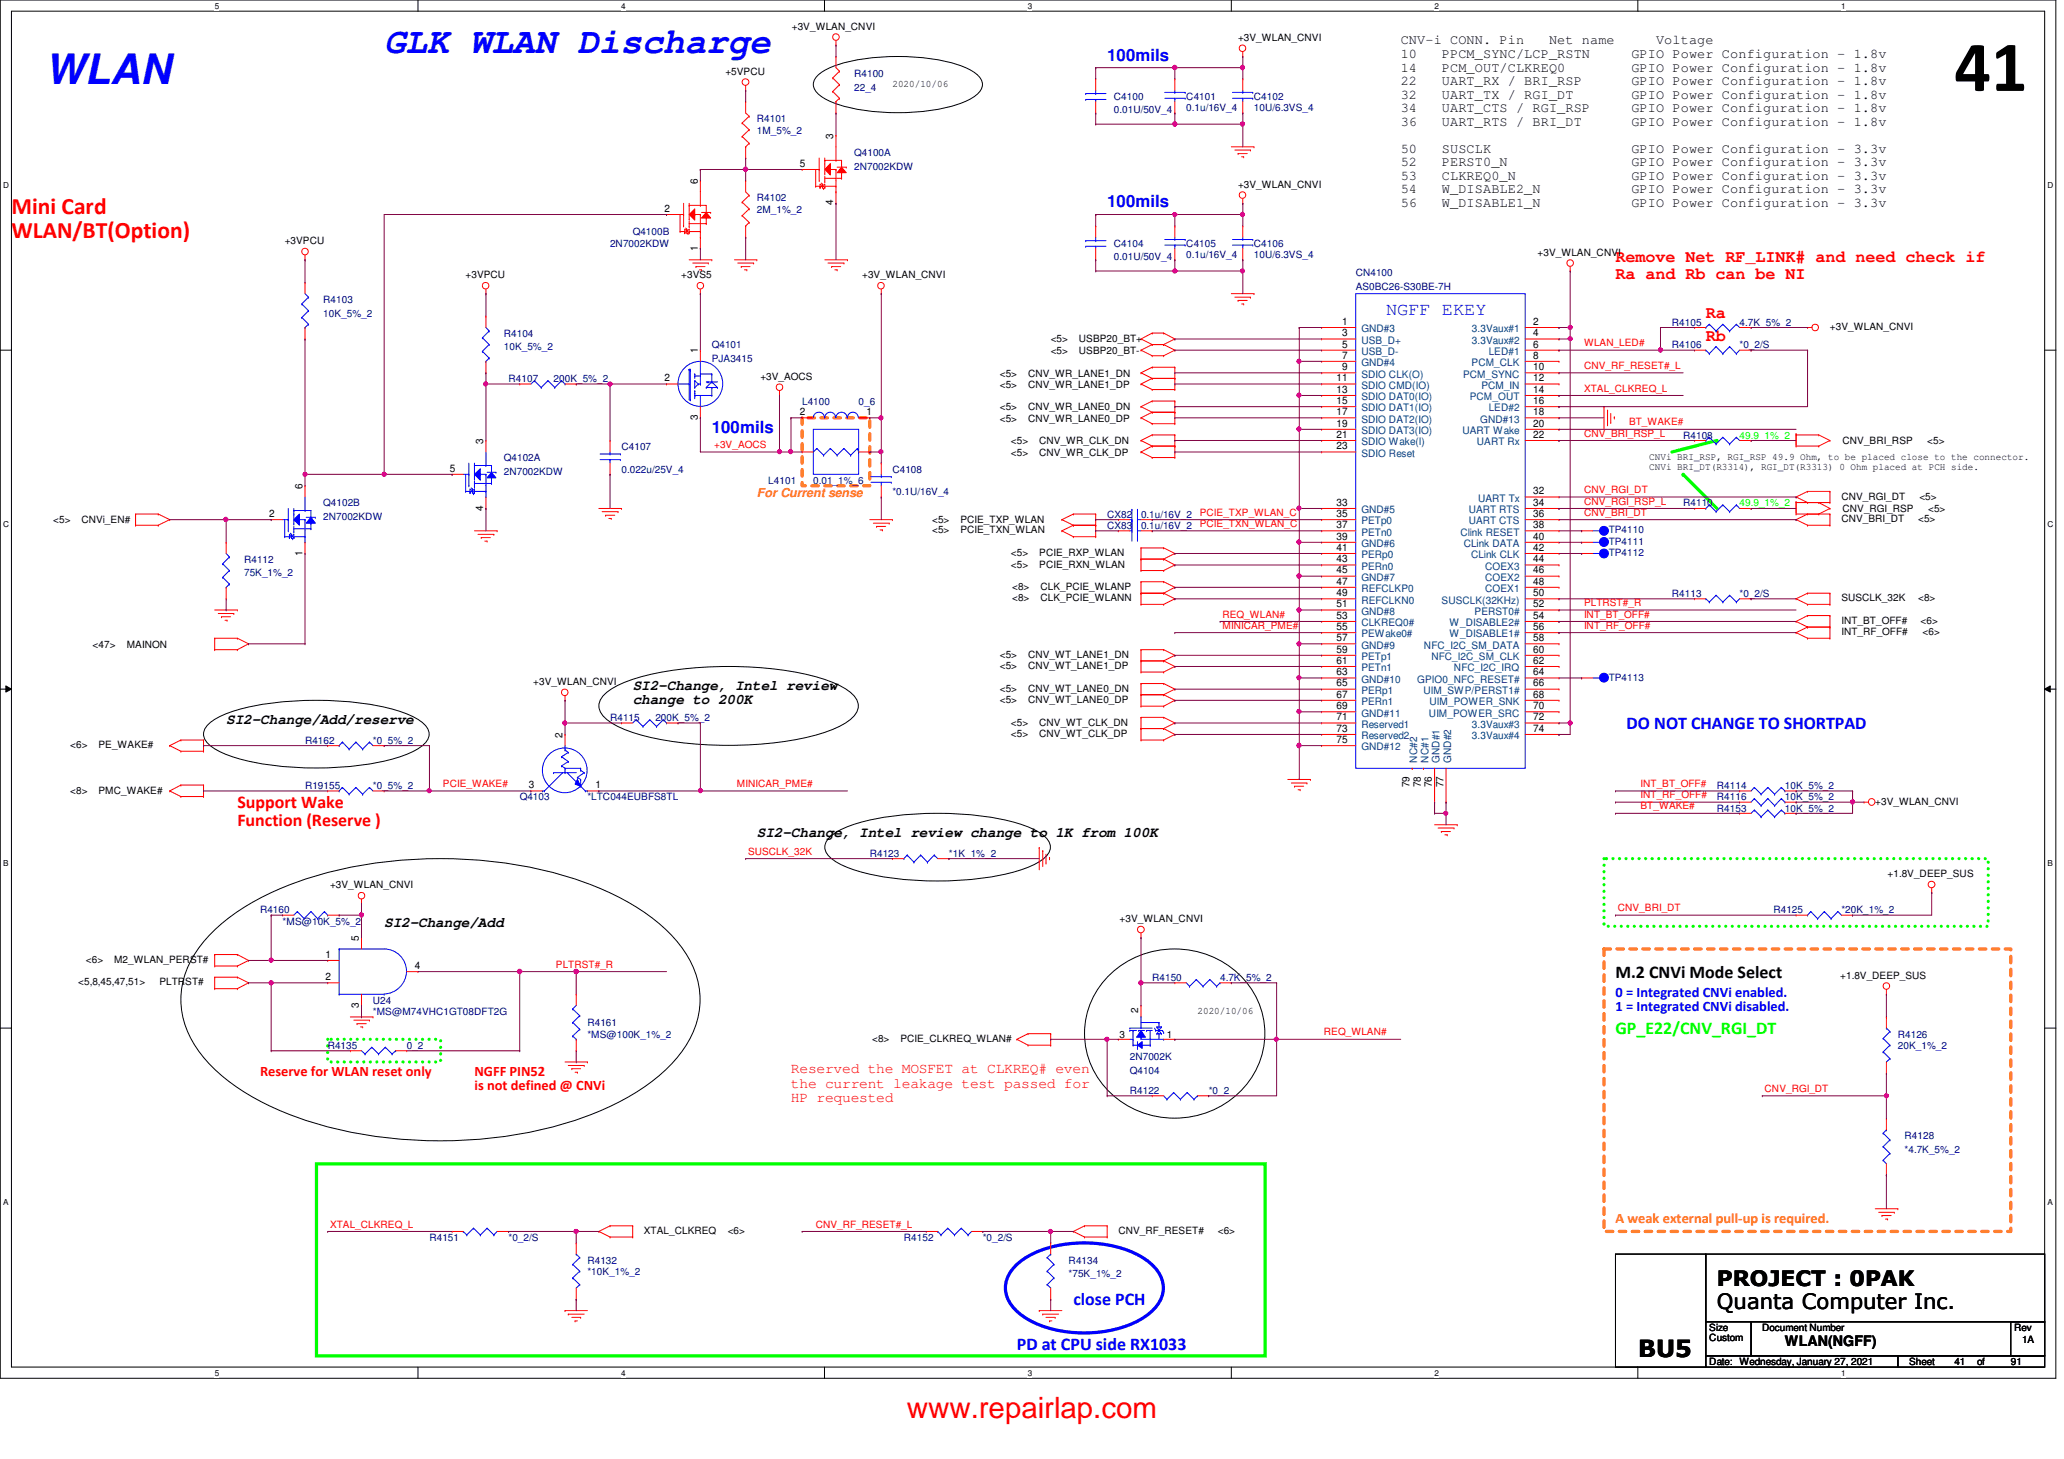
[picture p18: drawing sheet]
<svg xmlns="http://www.w3.org/2000/svg" width="297mm" height="210mm" viewBox="0 0 297 210" stroke-linecap="round" stroke-linejoin="round" font-family="sans-serif">
<defs><g id="words">
<text font-size="10.4" x="281.3" y="13.1">41</text>
<text font-size="6" fill="#00f" x="6.5" y="12">WLAN</text>
<text font-size="5.2" fill="#00f" x="55.3" y="7.6">GLK WLAN Discharge</text>
<text font-size="4.2" fill="#f00" x="130.5" y="203.9">www.repairlap.com</text>
<g font-size="3.4" fill="#f00">
<text x="1.6" y="30.8">Mini Card</text>
<text x="1.6" y="34.2">WLAN/BT(Option)</text>
</g>
<text font-size="3.4" x="235.8" y="195.2">BU5</text>
<g font-size="3">
<text x="247.1" y="185.1">PROJECT : 0PAK</text>
<text x="247.1" y="188.3">Quanta Computer Inc.</text>
</g>
<g font-size="2.6" fill="#00f">
<text x="199.5" y="45.3">NGFF EKEY</text>
<text x="234.1" y="104.9">DO NOT CHANGE TO SHORTPAD</text>
<text x="154.5" y="187.7">close PCH</text>
<text x="146.3" y="194.3">PD at CPU side RX1033</text>
</g>
<g font-size="2.6" fill="#f00">
<text x="34.2" y="116.2">Support Wake</text>
<text x="34.2" y="118.8">Function (Reserve )</text>
</g>
<text font-size="2.6" x="232.5" y="140.6">M.2 CNVi Mode Select</text>
<text font-size="2.6" fill="#0f0" x="232.5" y="148.8">GP_E22/CNV_RGI_DT</text>
<g font-size="2.4" fill="#00f">
<text x="159.3" y="8.7">100mils</text>
<text x="159.3" y="29.8">100mils</text>
<text x="102.4" y="62.4">100mils</text>
</g>
<g font-size="2.4" fill="#f00">
<text x="232.5" y="37.7">Remove Net RF_LINK# and need check if</text>
<text x="232.5" y="40.1">Ra and Rb can be NI</text>
<text x="245.5" y="45.8">Ra</text>
<text x="245.5" y="49.1">Rb</text>
</g>
<g font-size="2.1">
<text x="91.1" y="99.3">SI2-Change, Intel review</text>
<text x="91.1" y="101.3">change to 200K</text>
<text x="32.6" y="104.1">SI2-Change/Add/reserve</text>
<text x="108.9" y="120.4">SI2-Change, Intel review change to 1K from 100K</text>
<text x="55.3" y="133.4">SI2-Change/Add</text>
<text x="256.9" y="193.7">WLAN(NGFF)</text>
</g>
<g font-size="2.1" fill="#00f">
<text x="232.5" y="143.4">0 = Integrated CNVi enabled.</text>
<text x="232.5" y="145.5">1 = Integrated CNVi disabled.</text>
</g>
<g font-size="2.1" fill="#f00">
<text x="37.4" y="154.8">Reserve for WLAN reset only</text>
<text x="68.3" y="154.8">NGFF PIN52</text>
<text x="113.8" y="154.4">Reserved the MOSFET at CLKREQ# even</text>
<text x="68.3" y="156.8">is not defined @ CNVi</text>
<text x="113.8" y="156.5">the current leakage test passed for</text>
<text x="113.8" y="158.5">HP requested</text>
</g>
<text font-size="2.1" fill="#ff8000" x="232.5" y="175.9">A weak external pull-up is required.</text>
<g font-size="1.9">
<text x="201.6" y="6.4">CNV-i CONN. Pin</text>
<text x="201.6" y="8.3">10</text>
<text x="201.6" y="10.3">14</text>
<text x="207.5" y="8.3">PPCM_SYNC/LCP_RSTN</text>
<text x="207.5" y="10.3">PCM_OUT/CLKREQ0</text>
<text x="222.9" y="6.4">Net name</text>
<text x="234.8" y="8.3">GPIO Power Configuration - 1.8v</text>
<text x="234.8" y="10.3">GPIO Power Configuration - 1.8v</text>
<text x="238.3" y="6.4">Voltage</text>
<text x="201.6" y="12.2">22</text>
<text x="201.6" y="14.2">32</text>
<text x="201.6" y="16.1">34</text>
<text x="207.5" y="12.2">UART_RX / BRI_RSP</text>
<text x="207.5" y="14.2">UART_TX / RGI_DT</text>
<text x="207.5" y="16.1">UART_CTS / RGI_RSP</text>
<text x="234.8" y="12.2">GPIO Power Configuration - 1.8v</text>
<text x="234.8" y="14.2">GPIO Power Configuration - 1.8v</text>
<text x="234.8" y="16.1">GPIO Power Configuration - 1.8v</text>
<text x="201.6" y="18.1">36</text>
<text x="201.6" y="22">50</text>
<text x="201.6" y="23.9">52</text>
<text x="207.5" y="18.1">UART_RTS / BRI_DT</text>
<text x="207.5" y="22">SUSCLK</text>
<text x="207.5" y="23.9">PERST0_N</text>
<text x="234.8" y="18.1">GPIO Power Configuration - 1.8v</text>
<text x="234.8" y="22">GPIO Power Configuration - 3.3v</text>
<text x="234.8" y="23.9">GPIO Power Configuration - 3.3v</text>
<text x="201.6" y="25.9">53</text>
<text x="201.6" y="27.8">54</text>
<text x="201.6" y="29.8">56</text>
<text x="207.5" y="25.9">CLKREQ0_N</text>
<text x="207.5" y="27.8">W_DISABLE2_N</text>
<text x="207.5" y="29.8">W_DISABLE1_N</text>
<text x="234.8" y="25.9">GPIO Power Configuration - 3.3v</text>
<text x="234.8" y="27.8">GPIO Power Configuration - 3.3v</text>
<text x="234.8" y="29.8">GPIO Power Configuration - 3.3v</text>
</g>
<text font-size="1.8" fill="#ff8000" x="108.9" y="71.5">For Current sense</text>
<g font-size="1.5">
<text x="119.9" y="20" transform="rotate(-90 119.9 20)">3</text>
<text x="100.4" y="26.5" transform="rotate(-90 100.4 26.5)">6</text>
<text x="115.1" y="24">5</text>
<text x="119.9" y="29.5" transform="rotate(-90 119.9 29.5)">4</text>
<text x="95.6" y="30.5">2</text>
<text x="100.4" y="36.1" transform="rotate(-90 100.4 36.1)">1</text>
<text x="193.2" y="46.7">1</text>
<text x="220.6" y="46.7">2</text>
<text x="100.4" y="50.8" transform="rotate(-90 100.4 50.8)">1</text>
<text x="193.2" y="48.4">3</text>
<text x="193.2" y="50">5</text>
<text x="193.2" y="51.6">7</text>
<text x="193.2" y="53.3">9</text>
<text x="220.6" y="48.4">4</text>
<text x="220.6" y="50">6</text>
<text x="220.6" y="51.6">8</text>
<text x="220.6" y="53.3">10</text>
<text x="95.6" y="54.9">2</text>
<text x="115.1" y="59.7">2</text>
<text x="124.7" y="59.7">1</text>
<text x="192.4" y="54.9">11</text>
<text x="192.4" y="56.5">13</text>
<text x="192.4" y="58.1">15</text>
<text x="192.4" y="59.7">17</text>
<text x="220.6" y="54.9">12</text>
<text x="220.6" y="56.5">14</text>
<text x="220.6" y="58.1">16</text>
<text x="220.6" y="59.7">18</text>
<text x="69.6" y="63.9" transform="rotate(-90 69.6 63.9)">3</text>
<text x="100.4" y="60.5" transform="rotate(-90 100.4 60.5)">3</text>
<text x="192.4" y="61.4">19</text>
<text x="192.4" y="63">21</text>
<text x="192.4" y="64.6">23</text>
<text x="220.6" y="61.4">20</text>
<text x="220.6" y="63">22</text>
<text x="43.5" y="70.4" transform="rotate(-90 43.5 70.4)">6</text>
<text x="64.7" y="67.9">5</text>
<text x="220.6" y="71.1">32</text>
<text x="38.7" y="74.4">2</text>
<text x="69.6" y="73.4" transform="rotate(-90 69.6 73.4)">4</text>
<text x="192.4" y="72.8">33</text>
<text x="192.4" y="74.4">35</text>
<text x="192.4" y="76">37</text>
<text x="192.4" y="77.6">39</text>
<text x="220.6" y="72.8">34</text>
<text x="220.6" y="74.4">36</text>
<text x="220.6" y="76">38</text>
<text x="220.6" y="77.6">40</text>
<text x="43.5" y="80" transform="rotate(-90 43.5 80)">1</text>
<text x="192.4" y="79.2">41</text>
<text x="192.4" y="80.9">43</text>
<text x="192.4" y="82.5">45</text>
<text x="220.6" y="79.2">42</text>
<text x="220.6" y="80.9">44</text>
<text x="220.6" y="82.5">46</text>
<text x="192.4" y="84.1">47</text>
<text x="192.4" y="85.8">49</text>
<text x="192.4" y="87.4">51</text>
<text x="192.4" y="89">53</text>
<text x="220.6" y="84.1">48</text>
<text x="220.6" y="85.8">50</text>
<text x="220.6" y="87.4">52</text>
<text x="220.6" y="89">54</text>
<text x="192.4" y="90.6">55</text>
<text x="192.4" y="92.2">57</text>
<text x="192.4" y="93.9">59</text>
<text x="192.4" y="95.5">61</text>
<text x="220.6" y="90.6">56</text>
<text x="220.6" y="92.2">58</text>
<text x="220.6" y="93.9">60</text>
<text x="220.6" y="95.5">62</text>
<text x="192.4" y="97.2">63</text>
<text x="192.4" y="98.8">65</text>
<text x="192.4" y="100.4">67</text>
<text x="220.6" y="97.2">64</text>
<text x="220.6" y="98.8">66</text>
<text x="220.6" y="100.4">68</text>
<text x="80.9" y="106.1" transform="rotate(-90 80.9 106.1)">2</text>
<text x="192.4" y="102">69</text>
<text x="192.4" y="103.6">71</text>
<text x="192.4" y="105.3">73</text>
<text x="192.4" y="106.9">75</text>
<text x="220.6" y="102">70</text>
<text x="220.6" y="103.6">72</text>
<text x="220.6" y="105.3">74</text>
<text x="76.1" y="113.4">3</text>
<text x="85.7" y="113.4">1</text>
<text x="202.9" y="113.3" transform="rotate(-90 202.9 113.3)">79</text>
<text x="204.5" y="113.3" transform="rotate(-90 204.5 113.3)">78</text>
<text x="206.1" y="113.3" transform="rotate(-90 206.1 113.3)">76</text>
<text x="207.7" y="113.3" transform="rotate(-90 207.7 113.3)">77</text>
<text x="46.9" y="137.8">1</text>
<text x="51.6" y="135.4" transform="rotate(-90 51.6 135.4)">5</text>
<text x="46.9" y="141">2</text>
<text x="59.7" y="139.4">4</text>
<text x="51.6" y="145" transform="rotate(-90 51.6 145)">3</text>
</g>
<g font-size="1.5" fill="#004080">
<text x="195.9" y="47.8">GND#3</text>
<text x="211.8" y="47.8">3.3Vaux#1</text>
<text x="195.9" y="49.4">USB_D+</text>
<text x="195.9" y="51.1">USB_D-</text>
<text x="195.9" y="52.7">GND#4</text>
<text x="211.8" y="52.7">PCM_CLK</text>
<text x="211.8" y="49.4">3.3Vaux#2</text>
<text x="214.2" y="51.1">LED#1</text>
<text x="195.9" y="54.3">SDIO CLK(O)</text>
<text x="195.9" y="55.9">SDIO CMD(IO)</text>
<text x="195.9" y="57.6">SDIO DAT0(IO)</text>
<text x="195.9" y="59.2">SDIO DAT1(IO)</text>
<text x="210.6" y="54.3">PCM_SYNC</text>
<text x="211.5" y="57.6">PCM_OUT</text>
<text x="213.2" y="55.9">PCM_IN</text>
<text x="214.2" y="59.2">LED#2</text>
<text x="195.9" y="60.8">SDIO DAT2(IO)</text>
<text x="195.9" y="62.4">SDIO DAT3(IO)</text>
<text x="195.9" y="64.1">SDIO Wake(I)</text>
<text x="195.9" y="65.7">SDIO Reset</text>
<text x="210.5" y="62.4">UART Wake</text>
<text x="212.6" y="64.1">UART Rx</text>
<text x="213" y="60.8">GND#13</text>
<text x="195.9" y="73.8">GND#5</text>
<text x="195.9" y="75.4">PETp0</text>
<text x="195.9" y="77">PETn0</text>
<text x="210.2" y="77">Clink RESET</text>
<text x="211.4" y="73.8">UART RTS</text>
<text x="211.4" y="75.4">UART CTS</text>
<text x="212.7" y="72.2">UART Tx</text>
<text x="195.9" y="78.7">GND#6</text>
<text x="195.9" y="80.3">PERp0</text>
<text x="195.9" y="82">PERn0</text>
<text x="195.9" y="83.6">GND#7</text>
<text x="210.6" y="78.7">CLink DATA</text>
<text x="211.7" y="80.3">CLink CLK</text>
<text x="213.7" y="82">COEX3</text>
<text x="213.7" y="83.6">COEX2</text>
<text x="195.9" y="85.2">REFCLKP0</text>
<text x="195.9" y="86.8">REFCLKN0</text>
<text x="195.9" y="88.4">GND#8</text>
<text x="207.5" y="86.8">SUSCLK(32KHz)</text>
<text x="212.2" y="88.4">PERST0#</text>
<text x="213.7" y="85.2">COEX1</text>
<text x="195.9" y="90.1">CLKREQ0#</text>
<text x="195.9" y="91.7">PEWake0#</text>
<text x="195.9" y="93.3">GND#9</text>
<text x="195.9" y="95">PETp1</text>
<text x="204.9" y="93.3">NFC_I2C_SM_DATA</text>
<text x="206" y="95">NFC_I2C_SM_CLK</text>
<text x="208.6" y="90.1">W_DISABLE2#</text>
<text x="208.6" y="91.7">W_DISABLE1#</text>
<text x="195.9" y="96.6">PETn1</text>
<text x="195.9" y="98.2">GND#10</text>
<text x="195.9" y="99.8">PERp1</text>
<text x="195.9" y="101.4">PERn1</text>
<text x="204" y="98.2">GPIO0_NFC_RESET#</text>
<text x="204.8" y="99.8">UIM_SWP/PERST1#</text>
<text x="205.7" y="101.4">UIM_POWER_SNK</text>
<text x="209.3" y="96.6">NFC_I2C_IRQ</text>
<text x="195.9" y="103.1">GND#11</text>
<text x="195.9" y="104.7">Reserved1</text>
<text x="195.9" y="106.3">Reserved2</text>
<text x="195.9" y="108">GND#12</text>
<text x="205.7" y="103.1">UIM_POWER_SRC</text>
<text x="211.8" y="104.7">3.3Vaux#3</text>
<text x="211.8" y="106.3">3.3Vaux#4</text>
<text x="204" y="109.7" transform="rotate(-90 204 109.7)">NC#2</text>
<text x="205.6" y="109.7" transform="rotate(-90 205.6 109.7)">NC#1</text>
<text x="207.2" y="109.7" transform="rotate(-90 207.2 109.7)">GND#1</text>
<text x="208.8" y="109.7" transform="rotate(-90 208.8 109.7)">GND#2</text>
</g>
<g font-size="1.4">
<text x="114" y="4.3">+3V_WLAN_CNVI</text>
<text x="178.2" y="5.9">+3V_WLAN_CNVI</text>
<text x="104.4" y="10.8">+5VPCU</text>
<text x="128.4" y="12.5">2020/10/06</text>
<text x="178.2" y="27">+3V_WLAN_CNVI</text>
<text x="41" y="35.1">+3VPCU</text>
<text x="67" y="40">+3VPCU</text>
<text x="98" y="40">+3VS5</text>
<text x="124.1" y="40">+3V_WLAN_CNVI</text>
<text x="221.3" y="36.8">+3V_WLAN_CNVI</text>
<text x="263.4" y="47.5">+3V_WLAN_CNVI</text>
<text x="151.2" y="49.1">&lt;5&gt;</text>
<text x="151.2" y="50.9">&lt;5&gt;</text>
<text x="155.3" y="49.1">USBP20_BT+</text>
<text x="155.3" y="50.9">USBP20_BT-</text>
<text x="109.4" y="54.7">+3V_AOCS</text>
<text x="143.9" y="54.2">&lt;5&gt;</text>
<text x="143.9" y="55.8">&lt;5&gt;</text>
<text x="143.9" y="59.1">&lt;5&gt;</text>
<text x="148" y="54.2">CNV_WR_LANE1_DN</text>
<text x="148" y="55.8">CNV_WR_LANE1_DP</text>
<text x="148" y="59.1">CNV_WR_LANE0_DN</text>
<text x="143.9" y="60.7">&lt;5&gt;</text>
<text x="145.5" y="63.9">&lt;5&gt;</text>
<text x="145.5" y="65.5">&lt;5&gt;</text>
<text x="148" y="60.7">CNV_WR_LANE0_DP</text>
<text x="149.6" y="63.9">CNV_WR_CLK_DN</text>
<text x="149.6" y="65.5">CNV_WR_CLK_DP</text>
<text x="265.2" y="63.9">CNV_BRI_RSP</text>
<text x="277.4" y="63.9">&lt;5&gt;</text>
<text x="237.4" y="66.2">CNVi BRI_RSP, RGI_RSP 49.9 Ohm, to be placed close to the connector.</text>
<text x="237.4" y="67.6">CNVi BRI_DT(R3314), RGI_DT(R3313) 0 Ohm placed at PCH side.</text>
<text x="265" y="71.9">CNV_RGI_DT</text>
<text x="276.2" y="71.9">&lt;5&gt;</text>
<text x="7.7" y="75.3">&lt;5&gt;</text>
<text x="11.7" y="75.3">CNVi_EN#</text>
<text x="134.2" y="75.3">&lt;5&gt;</text>
<text x="134.2" y="76.8">&lt;5&gt;</text>
<text x="138.2" y="75.3">PCIE_TXP_WLAN</text>
<text x="138.2" y="76.8">PCIE_TXN_WLAN</text>
<text x="265" y="75.1">CNV_BRI_DT</text>
<text x="265.2" y="73.7">CNV_RGI_RSP</text>
<text x="276.1" y="75.1">&lt;5&gt;</text>
<text x="277.5" y="73.7">&lt;5&gt;</text>
<text x="145.5" y="81.7">&lt;5&gt;</text>
<text x="145.5" y="80">&lt;5&gt;</text>
<text x="149.6" y="81.7">PCIE_RXN_WLAN</text>
<text x="149.6" y="80">PCIE_RXP_WLAN</text>
<text x="145.7" y="84.9">&lt;8&gt;</text>
<text x="145.7" y="86.5">&lt;8&gt;</text>
<text x="149.7" y="84.9">CLK_PCIE_WLANP</text>
<text x="149.7" y="86.5">CLK_PCIE_WLANN</text>
<text x="265" y="86.5">SUSCLK_32K</text>
<text x="265" y="89.8">INT_BT_OFF#</text>
<text x="276.1" y="86.5">&lt;8&gt;</text>
<text x="276.4" y="89.8">&lt;6&gt;</text>
<text x="13.3" y="93.2">&lt;47&gt;</text>
<text x="18.2" y="93.2">MAINON</text>
<text x="143.9" y="94.7">&lt;5&gt;</text>
<text x="148" y="94.7">CNV_WT_LANE1_DN</text>
<text x="265" y="91.4">INT_RF_OFF#</text>
<text x="276.7" y="91.4">&lt;6&gt;</text>
<text x="76.7" y="98.6">+3V_WLAN_CNVI</text>
<text x="143.9" y="99.5">&lt;5&gt;</text>
<text x="143.9" y="101.1">&lt;5&gt;</text>
<text x="143.9" y="96.3">&lt;5&gt;</text>
<text x="148" y="99.5">CNV_WT_LANE0_DN</text>
<text x="148" y="101.1">CNV_WT_LANE0_DP</text>
<text x="148" y="96.3">CNV_WT_LANE1_DP</text>
<text x="10.1" y="107.7">&lt;6&gt;</text>
<text x="14.2" y="107.7">PE_WAKE#</text>
<text x="145.5" y="104.4">&lt;5&gt;</text>
<text x="145.5" y="106">&lt;5&gt;</text>
<text x="149.6" y="104.4">CNV_WT_CLK_DN</text>
<text x="149.6" y="106">CNV_WT_CLK_DP</text>
<text x="10.1" y="114.2">&lt;8&gt;</text>
<text x="14.2" y="114.2">PMC_WAKE#</text>
<text x="269.9" y="115.8">+3V_WLAN_CNVI</text>
<text x="47.5" y="127.8">+3V_WLAN_CNVI</text>
<text x="271.7" y="126.2">+1.8V_DEEP_SUS</text>
<text x="161.1" y="132.7">+3V_WLAN_CNVI</text>
<text x="11.3" y="141.8">&lt;5,8,45,47,51&gt;</text>
<text x="12.4" y="138.6">&lt;6&gt;</text>
<text x="16.4" y="138.6">M2_WLAN_PERST#</text>
<text x="22.9" y="141.8">PLTRST#</text>
<text x="264.8" y="140.8">+1.8V_DEEP_SUS</text>
<text x="125.5" y="149.9">&lt;8&gt;</text>
<text x="129.6" y="149.9">PCIE_CLKREQ_WLAN#</text>
<text x="161.1" y="149.3">3</text>
<text x="163.8" y="145.8" transform="rotate(-90 163.8 145.8)">2</text>
<text x="167.9" y="149.3">1</text>
<text x="172.3" y="145.8">2020/10/06</text>
<text x="92.7" y="177.5">XTAL_CLKREQ</text>
<text x="104.7" y="177.5">&lt;6&gt;</text>
<text x="160.9" y="177.5">CNV_RF_RESET#</text>
<text x="175.3" y="177.5">&lt;6&gt;</text>
<text x="246" y="191.5">Size</text>
<text x="253.6" y="191.5">Document Number</text>
<text x="289.9" y="191.5">Rev</text>
<text x="246" y="196.4">Date: Wednesday, January 27, 2021</text>
<text x="246" y="193">Custom</text>
<text x="274.7" y="196.4">Sheet</text>
<text x="281.3" y="196.4">41</text>
<text x="284.5" y="196.4">of</text>
<text x="289.4" y="196.4">91</text>
<text x="291" y="193.2">1A</text>
</g>
<g font-size="1.4" fill="#000080">
<text x="122.9" y="11.1">R4100</text>
<text x="108.9" y="17.6">R4101</text>
<text x="122.9" y="13">22_4</text>
<text x="160.3" y="14.4">C4100</text>
<text x="160.3" y="16.3">0.01U/50V_4</text>
<text x="170.7" y="14.4">C4101</text>
<text x="170.7" y="16">0.1u/16V_4</text>
<text x="180.5" y="14.4">C4102</text>
<text x="180.5" y="16">10U/6.3VS_4</text>
<text x="108.9" y="19.2">1M_5%_2</text>
<text x="122.9" y="22.5">Q4100A</text>
<text x="108.9" y="29">R4102</text>
<text x="122.9" y="24.4">2N7002KDW</text>
<text x="87.8" y="35.5">2N7002KDW</text>
<text x="91.1" y="33.9">Q4100B</text>
<text x="108.9" y="30.6">2M_1%_2</text>
<text x="160.3" y="35.5">C4104</text>
<text x="170.7" y="35.5">C4105</text>
<text x="180.5" y="35.5">C4106</text>
<text x="160.3" y="37.4">0.01U/50V_4</text>
<text x="170.7" y="37.1">0.1u/16V_4</text>
<text x="180.5" y="37.1">10U/6.3VS_4</text>
<text x="195.1" y="39.7">CN4100</text>
<text x="195.1" y="41.7">AS0BC26-S30BE-7H</text>
<text x="46.5" y="43.6">R4103</text>
<text x="46.5" y="45.6">10K_5%_2</text>
<text x="240.6" y="46.9">R4105</text>
<text x="250.4" y="46.9">4.7K_5%_2</text>
<text x="72.5" y="48.5">R4104</text>
<text x="72.5" y="50.4">10K_5%_2</text>
<text x="102.4" y="50.1">Q4101</text>
<text x="102.4" y="52.1">PJA3415</text>
<text x="240.6" y="50.1">R4106</text>
<text x="250.4" y="50.1">*0_2/S</text>
<text x="73.2" y="55">R4107</text>
<text x="79.7" y="55">200K_5%_2</text>
<text x="115.4" y="58.3">L4100</text>
<text x="123.6" y="58.3">0_6</text>
<text x="89.4" y="64.7">C4107</text>
<text x="242.2" y="63.1">R4108</text>
<text x="72.5" y="66.4">Q4102A</text>
<text x="72.5" y="68.3">2N7002KDW</text>
<text x="89.4" y="68">0.022u/25V_4</text>
<text x="110.6" y="69.6">L4101</text>
<text x="117" y="69.6">0.01_1%_6</text>
<text x="128.4" y="68">C4108</text>
<text x="128.4" y="71.2">*0.1U/16V_4</text>
<text x="46.5" y="72.9">Q4102B</text>
<text x="46.5" y="74.8">2N7002KDW</text>
<text x="159.3" y="74.5">CX82</text>
<text x="159.3" y="76.1">CX83</text>
<text x="164.2" y="74.5">0.1u/16V_2</text>
<text x="164.2" y="76.1">0.1u/16V_2</text>
<text x="231.5" y="76.8">TP4110</text>
<text x="242.2" y="72.9">R4110</text>
<text x="35.1" y="81">R4112</text>
<text x="35.1" y="82.9">75K_1%_2</text>
<text x="231.5" y="78.4">TP4111</text>
<text x="231.5" y="80">TP4112</text>
<text x="240.6" y="85.9">R4113</text>
<text x="250.4" y="85.9">*0_2/S</text>
<text x="231.5" y="97.9">TP4113</text>
<text x="43.9" y="107">R4162</text>
<text x="53.7" y="107">*0_5%_2</text>
<text x="87.8" y="103.8">R4115</text>
<text x="94.3" y="103.8">200K_5%_2</text>
<text x="43.9" y="113.5">R19155</text>
<text x="53.7" y="113.5">*0_5%_2</text>
<text x="247.1" y="113.5">R4114</text>
<text x="256.9" y="113.5">10K_5%_2</text>
<text x="74.8" y="115.1">Q4103</text>
<text x="84.5" y="115.1">*LTC044EUBFS8TL</text>
<text x="247.1" y="115.1">R4116</text>
<text x="247.1" y="116.8">R4153</text>
<text x="256.9" y="115.1">10K_5%_2</text>
<text x="256.9" y="116.8">10K_5%_2</text>
<text x="125.2" y="123.3">R4123</text>
<text x="136.6" y="123.3">*1K_1%_2</text>
<text x="37.4" y="131.4">R4160</text>
<text x="255.2" y="131.4">R4125</text>
<text x="265" y="131.4">*20K_1%_2</text>
<text x="40.7" y="133">*MS@10K_5%_2</text>
<text x="165.8" y="141.1">R4150</text>
<text x="175.6" y="141.1">4.7K_5%_2</text>
<text x="53.7" y="144.4">U24</text>
<text x="53.7" y="146">*MS@M74VHC1GT08DFT2G</text>
<text x="84.5" y="147.7">R4161</text>
<text x="84.5" y="149.3">*MS@100K_1%_2</text>
<text x="273.1" y="149.3">R4126</text>
<text x="47.2" y="150.9">R4135</text>
<text x="58.5" y="150.9">0_2</text>
<text x="162.6" y="154.5">Q4104</text>
<text x="162.6" y="152.5">2N7002K</text>
<text x="273.1" y="150.9">20K_1%_2</text>
<text x="162.6" y="157.4">R4122</text>
<text x="173.9" y="157.4">*0_2</text>
<text x="274.1" y="163.9">R4128</text>
<text x="274.1" y="165.9">*4.7K_5%_2</text>
<text x="61.8" y="178.5">R4151</text>
<text x="73.2" y="178.5">*0_2/S</text>
<text x="130.1" y="178.5">R4152</text>
<text x="141.4" y="178.5">*0_2/S</text>
<text x="84.5" y="181.8">R4132</text>
<text x="84.5" y="183.4">*10K_1%_2</text>
<text x="153.8" y="181.8">R4134</text>
<text x="153.8" y="183.7">*75K_1%_2</text>
</g>
<g font-size="1.4" fill="#f00">
<text x="228" y="49.8">WLAN_LED#</text>
<text x="228" y="53.1">CNV_RF_RESET#_L</text>
<text x="228" y="56.3">XTAL_CLKREQ_L</text>
<text x="102.8" y="64.5">+3V_AOCS</text>
<text x="228" y="62.8">CNV_BRI_RSP_L</text>
<text x="234.4" y="61.2">BT_WAKE#</text>
<text x="228" y="71">CNV_RGI_DT</text>
<text x="172.7" y="75.8">PCIE_TXN_WLAN_C</text>
<text x="172.7" y="74.2">PCIE_TXP_WLAN_C</text>
<text x="228" y="72.6">CNV_RGI_RSP_L</text>
<text x="228" y="74.2">CNV_BRI_DT</text>
<text x="175.9" y="88.9">REQ_WLAN#</text>
<text x="228" y="88.9">INT_BT_OFF#</text>
<text x="228" y="87.2">PLTRST#_R</text>
<text x="175.9" y="90.5">MINICAR_PME#</text>
<text x="228" y="90.5">INT_RF_OFF#</text>
<text x="63.8" y="113.2">PCIE_WAKE#</text>
<text x="106" y="113.2">MINICAR_PME#</text>
<text x="236.1" y="113.2">INT_BT_OFF#</text>
<text x="236.1" y="114.9">INT_RF_OFF#</text>
<text x="236.1" y="116.5">BT_WAKE#</text>
<text x="107.7" y="123">SUSCLK_32K</text>
<text x="232.8" y="131.1">CNV_BRI_DT</text>
<text x="80" y="139.2">PLTRST#_R</text>
<text x="190.5" y="149">REQ_WLAN#</text>
<text x="254" y="157.1">CNV_RGI_DT</text>
<text x="47.5" y="176.6">XTAL_CLKREQ_L</text>
<text x="117.4" y="176.6">CNV_RF_RESET#_L</text>
</g>
<g font-size="1.4" fill="#0f0">
<text x="250.4" y="63.1">49.9_1%_2</text>
<text x="250.4" y="72.9">49.9_1%_2</text>
</g>
<g font-size="1.2">
<text x="30.9" y="1.2">5</text>
<text x="89.4" y="1.2">4</text>
<text x="147.9" y="1.2">3</text>
<text x="206.5" y="1.2">2</text>
<text x="265" y="1.2">1</text>
<text x=".5" y="27.1">D</text>
<text x="294.7" y="27.1">D</text>
<text x=".5" y="75.8">C</text>
<text x="294.7" y="75.8">C</text>
<text x=".5" y="124.6">B</text>
<text x="294.7" y="124.6">B</text>
<text x=".5" y="173.4">A</text>
<text x="294.7" y="173.4">A</text>
<text x="30.9" y="197.9">5</text>
<text x="89.4" y="197.9">4</text>
<text x="147.9" y="197.9">3</text>
<text x="206.5" y="197.9">2</text>
<text x="265" y="197.9">1</text>
</g>
</g></defs>
<path d="M0 0h295.9v198.3h-295.9zM1.6 1.6h292.7v195.1h-292.7z" fill="none" stroke="#000" stroke-width=".14"/>
<g fill="#fff">
<path d="M30.9 .2h.6v1.3h-.6z"/>
<path d="M30.9 196.8h.6v1.4h-.6z"/>
</g>
<path d="M60.2 0v1.6M60.2 196.7v1.6" fill="none" stroke="#000" stroke-width=".14"/>
<g fill="#fff">
<path d="M89.4 .2h.6v1.3h-.6z"/>
<path d="M89.4 196.8h.6v1.4h-.6z"/>
</g>
<path d="M118.7 0v1.6M118.7 196.7v1.6" fill="none" stroke="#000" stroke-width=".14"/>
<g fill="#fff">
<path d="M147.9 .2h.6v1.3h-.6z"/>
<path d="M147.9 196.8h.6v1.4h-.6z"/>
</g>
<path d="M177.2 0v1.6M177.2 196.7v1.6" fill="none" stroke="#000" stroke-width=".14"/>
<g fill="#fff">
<path d="M206.5 .2h.5v1.3h-.5z"/>
<path d="M206.5 196.8h.5v1.4h-.5z"/>
</g>
<path d="M235.7 0v1.6M235.7 196.7v1.6" fill="none" stroke="#000" stroke-width=".14"/>
<g fill="#fff">
<path d="M265 .2h.6v1.3h-.6z"/>
<path d="M265 196.8h.6v1.4h-.6z"/>
<path d="M.5 26h.8v1.3h-.8z"/>
<path d="M294.7 26h.8v1.3h-.8z"/>
<path d="M.5 74.8h.8v1.3h-.8z"/>
<path d="M294.7 74.8h.8v1.3h-.8z"/>
</g>
<path d="M0 50.4h1.6M294.3 50.4h1.6" fill="none" stroke="#000" stroke-width=".14"/>
<g fill="#fff">
<path d="M.5 123.5h.7v1.3h-.7z"/>
<path d="M294.7 123.5h.7v1.3h-.7z"/>
</g>
<path d="M0 99.1h1.6M.8 98.7l.8 .4-.8 .5zM294.3 99.1l.8-.4v.9zM294.3 99.1h1.6" fill="none" stroke="#000" stroke-width=".14"/>
<path d="M.8 98.7l.8 .4-.8 .5zM294.3 99.1l.8-.4v.9z" fill="#000"/>
<g fill="#fff">
<path d="M.5 172.3h.7v1.3h-.7z"/>
<path d="M294.7 172.3h.7v1.3h-.7z"/>
</g>
<path d="M117.5 11.1a10.1 10.1 0 0 1 5.6-2.4 32.9 32.9 0 0 1 14.7 .6 7 7 0 0 1 3.2 1.8 1.55 1.55 0 0 1 0 2.1 10.2 10.2 0 0 1-5.6 2.5 32.3 32.3 0 0 1-14.8-.7 6.9 6.9 0 0 1-3.1-1.8 1.56 1.56 0 0 1 0-2.1zM87.1 99.8a15.4 15.4 0 0 1 6.7-2.8 55.1 55.1 0 0 1 23.6 .3 14 14 0 0 1 5.2 2.5 2.16 2.16 0 0 1 0 3.6 15.5 15.5 0 0 1-6.7 2.7 55.1 55.1 0 0 1-23.6-.3 14 14 0 0 1-5.2-2.4 2.17 2.17 0 0 1 0-3.6zM30.2 104a15.3 15.3 0 0 1 6.6-2.5 48.2 48.2 0 0 1 20.2 .7 9.5 9.5 0 0 1 4.3 2.3 1.8 1.8 0 0 1-.5 2.8 15.6 15.6 0 0 1-6.6 2.4 47.6 47.6 0 0 1-20.2-.6 9.5 9.5 0 0 1-4.3-2.4 1.81 1.81 0 0 1 .5-2.7zM30.7 134a35.6 35.6 0 0 1 14.6-7.9 65.5 65.5 0 0 1 38.4 .7 31.7 31.7 0 0 1 13.6 8.4 12.3 12.3 0 0 1 2.5 13.1 18.7 18.7 0 0 1-6.6 7.7 45 45 0 0 1-19 7.3 65 65 0 0 1-31.2-2.4 31.6 31.6 0 0 1-13.5-8.5 12.3 12.3 0 0 1-2.6-13 16.3 16.3 0 0 1 3.8-5.4zM119.6 120.2a15.3 15.3 0 0 1 6.6-2.4 48.2 48.2 0 0 1 20.2 .6 9.5 9.5 0 0 1 4.3 2.4 1.8 1.8 0 0 1-.5 2.7 15.6 15.6 0 0 1-6.6 2.5 47.6 47.6 0 0 1-20.2-.7 9.5 9.5 0 0 1-4.3-2.3 1.81 1.81 0 0 1 .5-2.8zM0 147.9h1.6M159.4 140.5a13.5 13.5 0 0 1 21.5 3.1 11.9 11.9 0 0 1-6.5 16.2 13.2 13.2 0 0 1-17.7-7.3 11.6 11.6 0 0 1 2.7-12zM294.3 147.9h1.6" fill="none" stroke="#000" stroke-width=".14"/>
<path d="M247.1 63.4l-6.5 1.6M45.5 167.4h136.6v27.7h-136.6z" fill="none" stroke="#0f0" stroke-width=".47"/>
<path d="M230.8 123.5h55.3v9.8h-55.3zM47.2 149.5h16.2v3.3h-16.2z" fill="none" stroke="#0f0" stroke-width=".47" stroke-dasharray="0 .9"/>
<path d="M146.2 182a14.4 14.4 0 0 1 9.8-3.2 14.5 14.5 0 0 1 9.9 3.2 4.2 4.2 0 0 1 0 6.6 14.5 14.5 0 0 1-9.9 3.2 14.4 14.4 0 0 1-9.8-3.2 4.2 4.2 0 0 1 0-6.6z" fill="none" stroke="#00f" stroke-width=".47"/>
<path d="M115.4 60.1h9.8v9.8h-9.8zM230.8 136.5h58.6v40.7h-58.6z" fill="none" stroke="#ff8000" stroke-width=".47" stroke-dasharray=".9 .9"/>
<circle cx="247.1" cy="63.4" r=".23" fill="#0f0"/>
<path d="M242.2 68.2l4.9 5" fill="none" stroke="#0f0" stroke-width=".47"/>
<circle cx="242.2" cy="68.2" r=".23" fill="#0f0"/>
<g fill="none" stroke="#f00" stroke-width=".14">
<path d="M107.3 13h.1M107.3 12.3v.7M120.3 6.5h.1M120.3 5.8v.7M178.9 8.1h.1M178.9 7.5v.6M43.9 37.4h.1M43.9 36.7v.7M99.2 37.4h3.2M99.7 37.8h2.2M100.2 38.4h.1M100.2 38.4h1.3"/>
<path d="M100.7 38.8h.3M101 38.8h.1M101.9 37.8h.1M102.4 37.4h.1M105.7 37.4h3.2M106.2 37.8h2.3M106.7 38.4h.1M106.7 38.4h1.2M107.1 38.8h.4M107.5 38.8h.1M108.5 37.8h.1M108.9 37.4h.1"/>
<path d="M118.7 37.4h3.3M119.2 37.8h2.3M119.7 38.4h.1M119.7 38.4h1.3M120.1 38.8h.4M120.5 38.8h.1M121.5 37.8h.1M122 37.4h.1M157.7 37.4h.1M157.7 32.5h.1M157.7 32.5v1.6M157.7 35.7v1.7"/>
<path d="M177.2 21.1h3.3M177.7 21.6h2.3M178.2 22.1h.1M178.2 22.1h1.3M178.7 22.6h.3M178.9 29.3h.1M178.9 28.6v.7M179 22.6h.1M180 21.6h.1M180.5 21.1h.1M226 39h.1M226 38.4v.6"/>
<path d="M69.9 42.2h.1M69.9 41.6v.6M100.8 42.2h.1M100.8 41.6v.6M112.2 56.9h.1M112.2 56.2v.7M126.8 42.2h.1M126.8 41.6v.6M164.2 53.6h.1M164.2 55.2h.1M164.2 58.5h.1M164.2 48.8h.1"/>
<path d="M164.2 50.4h.1M164.2 53.6l1.6 .8M164.2 55.2l1.6 .8M164.2 58.5l1.6 .8M164.2 48.8l1.6 .8M164.2 50.4l1.6 .8M165.8 52.8h.1M165.8 54.4h.1M165.8 56h.1M165.8 57.7h.1M165.8 59.3h.1M165.8 47.9h.1"/>
<path d="M165.8 49.6h.1M165.8 51.2h.1M165.8 52.8l-1.6 .8M165.8 52.8h3.3M165.8 54.4h3.3M165.8 54.4l-1.6 .8M165.8 56h3.3M165.8 57.7l-1.6 .8M165.8 57.7h3.3M165.8 59.3h3.3M165.8 59.3l-1.6 .8M165.8 47.9h1.7"/>
<path d="M165.8 47.9l-1.6 .9M165.8 49.6h1.7M165.8 49.6l-1.6 .8M165.8 51.2h1.7M167.5 47.9h.1M167.5 49.6h.1M167.5 51.2h.1M167.5 47.9l1.6 .9M167.5 49.6l1.6 .8M169.1 52.8h.1M169.1 54.4h.1M169.1 56h.1"/>
<path d="M169.1 57.7h.1M169.1 59.3h.1M169.1 48.8h.1M169.1 50.4h.1M169.1 52.8v3.2M169.1 57.7v3.3M169.1 48.8l-1.6 .8M169.1 50.4l-1.6 .8M177.2 42.2h3.3M177.7 42.8h2.3M178.2 43.2h.1M178.2 43.2h1.3"/>
<path d="M178.7 43.7h.3M179 43.7h.1M180 42.8h.1M180.5 42.2h.1M230.8 58.5h.1M230.8 58.5v3.3M231.3 59h.1M231.3 59v2.3M231.8 59.5v1.3M232.3 60h.1M232.3 60v.3M260.1 47.1h.1"/>
<path d="M260.1 47.1h.7M19.5 75.6h.1M19.5 74h.1M19.5 75.6h3.3M19.5 74h3.3M19.5 74v1.6M22.8 74h.1M22.8 75.6h.1M22.8 74l1.6 .8M24.4 74.8h.1M24.4 74.8l-1.6 .8M68.3 76.4h3.2"/>
<path d="M68.8 76.9h2.3M69.3 77.3h.1M69.3 77.3h1.3M69.8 77.9h.3M70.1 77.9h.1M71.1 76.9h.1M71.5 76.4h.1M86.2 73.2h3.2M86.7 73.6h2.2M87.2 74.1h.1M87.2 74.1h1.3M87.6 74.6h.4"/>
<path d="M88 74.6h.1M88.9 73.6h.1M89.4 73.2h.1M125.2 74.8h3.2M125.7 75.3h2.3M126.1 75.7h.1M126.1 75.7h1.4M126.7 76.2h.3M127 76.2h.1M128 75.3h.1M128.4 74.8h.1M152.8 74.8h.1"/>
<path d="M152.8 76.4h.1M152.8 74.8l1.7 .8M152.8 76.4l1.7 .8M154.5 74h.1M154.5 75.6h.1M154.5 77.2h.1M154.5 75.6h3.2M154.5 74h3.2M154.5 74l-1.7 .8M154.5 75.6l-1.7 .8M154.5 77.2h3.2M157.7 74h.1"/>
<path d="M157.7 75.6h.1M157.7 77.2h.1M157.7 74v3.2M164.2 60.1h.1M164.2 63.4h.1M164.2 65h.1M164.2 78.8h.1M164.2 60.1l1.6 .9M164.2 63.4l1.6 .8M164.2 65l1.6 .8M164.2 78.8v3.3M164.2 78.8h3.3"/>
<path d="M165.8 61h.1M165.8 62.6h.1M165.8 64.2h.1M165.8 65.8h.1M165.8 61h3.3M165.8 62.6l-1.6 .8M165.8 62.6h3.3M165.8 64.2h3.3M165.8 64.2l-1.6 .8M165.8 65.8h3.3M167.5 78.8h.1M167.5 78.8l1.6 .8"/>
<path d="M169.1 61h.1M169.1 62.6h.1M169.1 64.2h.1M169.1 65.8h.1M169.1 79.6h.1M169.1 62.6v3.2M169.1 79.6l-1.6 .8M231.8 60.8h.1M258.5 71.5h.1M258.5 74.8h.1M258.5 62.4h.1M258.5 62.6h.1"/>
<path d="M258.5 64.2h.1M258.5 72.2h.1M258.5 72.3h.1M258.5 74h.1M258.5 62.6h3.2M258.5 64.2h3.2M258.5 72.3h4.9M258.5 71.5l1.6 .8M258.5 74.8l1.6 .8M258.5 74h4.9M258.5 62.4v1.8M258.5 72.2v1.8"/>
<path d="M260.1 72.3h.1M260.1 70.7h.1M260.1 75.6h.1M260.1 74h.1M260.1 70.7l-1.6 .8M260.1 70.7h3.3M260.1 75.6h3.3M260.1 74l-1.6 .8M261.7 64.2h.1M261.7 62.6h.1M261.7 74h.1M261.7 72.3h.1"/>
<path d="M261.7 62.6l1.7 .8M261.7 72.3l1.7 .9M263.4 70.7h.1M263.4 72.3h.1M263.4 74h.1M263.4 75.6h.1M263.4 63.4h.1M263.4 73.2h.1M263.4 70.7v1.6M263.4 74v1.6M263.4 63.4l-1.7 .8M263.4 73.2l-1.7 .8"/>
<path d="M30.9 93.5h.1M30.9 91.8h.1M30.9 93.5h3.3M30.9 91.8h3.3M30.9 91.8v1.7M30.9 87.8h3.3M31.4 88.3h2.3M31.9 88.7h.1M31.9 88.7h1.3M32.4 89.2h.3M32.7 89.2h.1M33.7 88.3h.1"/>
<path d="M34.2 91.8h.1M34.2 93.5h.1M34.2 87.8h.1M34.2 91.8l1.6 .8M35.8 92.6h.1M35.8 92.6l-1.6 .9M164.2 98.3h.1M164.2 99.9h.1M164.2 93.5h.1M164.2 95.1h.1M164.2 96.7h.1M164.2 85.3h.1"/>
<path d="M164.2 83.7h.1M164.2 87h.1M164.2 80.4h.1M164.2 82.1h.1M164.2 87h3.3M164.2 85.3h3.3M164.2 98.3h3.3M164.2 83.7v3.3M164.2 93.5v3.2M164.2 98.3v3.3M164.2 99.9h3.3M164.2 93.5h3.3"/>
<path d="M164.2 95.1h3.3M164.2 96.7h3.3M164.2 83.7h3.3M164.2 80.4h3.3M164.2 82.1h3.3M167.5 98.3h.1M167.5 99.9h.1M167.5 93.5h.1M167.5 95.1h.1M167.5 96.7h.1M167.5 83.7h.1M167.5 85.3h.1"/>
<path d="M167.5 87h.1M167.5 80.4h.1M167.5 82.1h.1M167.5 98.3l1.6 .8M167.5 99.9l1.6 .9M167.5 93.5l1.6 .8M167.5 95.1l1.6 .8M167.5 83.7l1.6 .8M167.5 85.3l1.6 .8M167.5 80.4l1.6 .9M169.1 99.1h.1M169.1 94.3h.1"/>
<path d="M169.1 95.9h.1M169.1 84.5h.1M169.1 86.1h.1M169.1 81.3h.1M169.1 99.1l-1.6 .8M169.1 94.3l-1.6 .8M169.1 95.9l-1.6 .8M169.1 84.5l-1.6 .8M169.1 86.1l-1.6 .9M169.1 81.3l-1.6 .8M258.5 86.1h.1M258.5 89.4h.1"/>
<path d="M258.5 91h.1M258.5 86.1l1.6 .9M258.5 89.4l1.6 .8M258.5 91l1.6 .8M260.1 87h.1M260.1 85.3h.1M260.1 90.2h.1M260.1 88.6h.1M260.1 91.8h.1M260.1 87h3.3M260.1 85.3l-1.6 .8M260.1 85.3h3.3"/>
<path d="M260.1 91.8h3.3M260.1 90.2h3.3M260.1 88.6l-1.6 .8M260.1 88.6h3.3M260.1 90.2l-1.6 .8M263.4 85.3h.1M263.4 87h.1M263.4 88.6h.1M263.4 90.2h.1M263.4 91.8h.1M263.4 85.3v1.7M263.4 88.6v3.2"/>
<path d="M24.4 113.8h.1M24.4 107.3h.1M24.4 113.8l1.6 .8M24.4 107.3l1.6 .8M26 112.9h.1M26 114.6h.1M26 106.5h.1M26 108.1h.1M26 106.5h3.3M26 112.9l-1.6 .9M26 112.9h3.3M26 114.6h3.3"/>
<path d="M26 106.5l-1.6 .8M26 108.1h3.3M29.3 112.9h.1M29.3 114.6h.1M29.3 106.5h.1M29.3 108.1h.1M29.3 106.5v1.6M29.3 112.9v1.7M81.3 100.8h.1M81.3 100.1v.7M164.2 101.6h.1M164.2 103.2h.1"/>
<path d="M164.2 104.8h.1M164.2 106.5h.1M164.2 103.2v3.3M164.2 101.6h3.3M164.2 103.2h3.3M164.2 104.8h3.3M164.2 106.5h3.3M167.5 101.6h.1M167.5 103.2h.1M167.5 104.8h.1M167.5 106.5h.1M167.5 103.2l1.6 .8"/>
<path d="M167.5 104.8l1.6 .9M169.1 100.8h.1M169.1 104h.1M169.1 105.7h.1M169.1 100.8l-1.6 .8M169.1 104l-1.6 .8M169.1 105.7l-1.6 .8M185.3 112.1h3.3M185.8 112.6h2.3M186.3 113.1h.1M186.3 113.1h1.3M186.8 113.6h.3"/>
<path d="M187.1 113.6h.1M188.1 112.6h.1M188.6 112.1h.1M206.5 118.7h3.2M207 119.1h2.3M207.4 119.6h.1M207.4 119.6h1.3M209.3 119.1h.1M209.7 118.7h.1M268.3 115.4h.1M268.3 115.4h.6M30.9 137.3h.1"/>
<path d="M30.9 139h.1M30.9 137.3v1.7M30.9 139h3.3M30.9 137.3h3.3M34.2 139h.1M34.2 137.3h.1M34.2 137.3l1.6 .9M35.8 138.2h.1M35.8 138.2l-1.6 .8M52 130h.1M52 129.4v.6M149.6 121.9h.1"/>
<path d="M149.6 121.9v3.2M150.1 122.4h.1M150.1 122.4v2.3M150.5 124.2h.1M150.5 122.9v1.3M151 123.4h.1M151 123.4v.3M164.2 134.9h.1M164.2 134.2v.7M207.9 120.1h.4M208.3 120.1h.1M278 128.4h.1"/>
<path d="M278 127.8v.6M30.9 140.6h.1M30.9 142.2h.1M30.9 140.6v1.6M30.9 142.2h3.3M30.9 140.6h3.3M34.2 142.2h.1M34.2 140.6h.1M34.2 140.6l1.6 .8M35.8 141.4h.1M35.8 141.4l-1.6 .8M50.4 151.2h.1"/>
<path d="M50.4 146.3h3.3M50.4 151.2h1.6M50.9 146.8h2.3M51.4 147.3h.1M51.4 147.3h1.3M51.9 147.7h.3M52.2 147.7h.1M53.2 146.8h.1M53.7 146.3h.1M56.9 151.2h1.6M58.5 151.2h.1M81.3 152.8h3.2"/>
<path d="M81.8 153.3h2.3M82.3 153.8h.1M82.3 153.8h1.3M82.8 154.3h.3M83.1 154.3h.1M84.1 153.3h.1M84.5 152.8h.1M146.3 149.5h.1M146.3 149.5l1.7 .9M148 148.7h.1M148 150.4h.1M148 148.7l-1.7 .8"/>
<path d="M148 148.7h3.2M148 150.4h3.2M151.2 148.7h.1M151.2 150.4h.1M151.2 148.7v1.7M271.5 143h.1M271.5 142.4v.6M86.2 177.2h.1M86.2 177.2l1.6 .8M87.8 178h.1M87.8 176.4h.1M87.8 178h3.3"/>
<path d="M87.8 176.4l-1.6 .8M87.8 176.4h3.3M91.1 176.4h.1M91.1 178h.1M91.1 176.4v1.6M154.5 177.2h.1M154.5 177.2l1.6 .8M156.1 178h.1M156.1 176.4h.1M156.1 178h3.2M156.1 176.4h3.2M156.1 176.4l-1.6 .8"/>
<path d="M159.3 176.4h.1M159.3 178h.1M159.3 176.4v1.6M269.9 173.9h3.2M270.4 174.4h2.2M270.8 174.9h.1M270.8 174.9h1.4M271.4 175.4h.2M271.6 175.4h.1M272.6 174.4h.1M273.1 173.9h.1M81.3 188.6h.1"/>
<path d="M81.3 188.6h3.2M81.8 189.1h.1M81.8 189.1h2.3M82.3 189.5h1.3M82.8 190h.1M82.8 190h.3M83.6 189.5h.1M149.6 188.6h.1M149.6 188.6h3.2M150.1 189.1h.1M150.1 189.1h2.3M150.5 189.5h1.3"/>
<path d="M151 190h.1M151 190h.4M151.8 189.5h.1"/>
<circle cx="107.3" cy="11.8" r=".48"/>
<circle cx="120.3" cy="5.3" r=".47"/>
<circle cx="178.8" cy="6.9" r=".47"/>
<circle cx="43.9" cy="36.2" r=".47"/>
<circle cx="178.8" cy="28.1" r=".47"/>
<circle cx="226" cy="37.8" r=".47"/>
<circle cx="69.9" cy="41.1" r=".47"/>
<circle cx="100.8" cy="41.1" r=".47"/>
<circle cx="112.2" cy="55.7" r=".47"/>
<circle cx="126.8" cy="41.1" r=".47"/>
<circle cx="261.2" cy="47.1" r=".47"/>
<circle cx="81.3" cy="99.6" r=".47"/>
<circle cx="269.3" cy="115.4" r=".48"/>
<circle cx="52" cy="128.9" r=".47"/>
<circle cx="164.2" cy="133.7" r=".48"/>
<circle cx="278" cy="127.2" r=".48"/>
<circle cx="271.5" cy="141.9" r=".47"/>
</g>
<path d="M232.5 180.4h13v16.3h-13zM245.5 180.4h48.8v9.8h-48.8zM245.5 190.2h6.5v4.9h-6.5zM245.5 195.1h27.6v1.6h-27.6zM252 190.2h42.3v4.9h-42.3zM273.1 195.1h21.2v1.6h-21.2zM289.4 190.2h4.9v4.9h-4.9z" fill="none" stroke="#000" stroke-width=".14"/>
<g fill="none" stroke="#00f" stroke-width=".14">
<path d="M156.2 34.6h.1M156.2 35.4h.1M156.2 34.6h3M156.2 35.4h3M157.7 35.4h.1M157.7 34.6h.1M157.7 34.1v.5M157.7 35.4v.3M52 151.2l.5 .4M52.5 151.6h.1M53.5 150.7h.1M53.5 150.7l-1 .9"/>
<path d="M53.5 150.7l1 .9M54.5 151.6h.1M55.5 150.7h.1M55.5 150.7l-1 .9M55.5 150.7l.9 .9M56.4 151.6h.1M56.9 151.2h.1M56.9 151.2l-.5 .4"/>
</g>
<circle cx="230.8" cy="78" r=".64" fill="#00f"/>
<g fill="none" stroke="#00f" stroke-width=".14">
<path d="M177.4 14.1h2.9M177.4 13.3h2.9M178.9 13.3h.1M178.9 14.1h.1M178.9 13v.3M178.9 14.1v.5M180.3 14.1h.1M180.3 13.3h.1M229.2 78h1M230.2 78h.1M252.5 114.9h.1M252.5 114.9l-.5 .5"/>
<path d="M252.5 114.9l.9 1M253.4 115.9h.1M254.4 114.9h.1M254.4 114.9l-1 1M254.4 114.9l1 1M255.4 115.9h.1M256.4 114.9h.1M256.4 114.9l-1 1M256.4 114.9l.5 .5M256.9 115.4h.1M260.1 131.7h.1M260.6 131.1h.1"/>
<path d="M260.6 131.1l1 1.1M260.6 131.1l-.5 .6M261.6 132.2h.1M262.5 131.1h.1M262.5 131.1l1 1.1M262.5 131.1l-.9 1.1M263.5 132.2h.1M264.5 131.1h.1M264.5 131.1l.5 .6M264.5 131.1l-1 1.1M150.7 184.8h.1M150.7 182.9h.1"/>
<path d="M150.7 180.9h.1M150.7 184.8l.5 .5M150.7 182.9l1 1M150.7 180.9l1 1M151.2 180.4h.1M151.2 180.4l-.5 .5M151.7 183.9h.1M151.7 181.9h.1M151.7 183.9l-1 .9M151.7 181.9l-1 1"/>
<circle cx="230.8" cy="78" r=".64"/>
</g>
<g fill="none" stroke="#f00" stroke-width=".14">
<path d="M178.9 11.3h.1M178.9 16.3h.1M178.9 11.3v1.7M178.9 14.6v1.7M227.6 78h.1M227.6 78h1.6M250.4 115.4h.1M250.4 115.4h1.6M256.9 115.4h1.6M258.5 115.4h.1M258.5 131.7h.1M258.5 131.7h1.6"/>
<path d="M265 131.7h1.6M266.6 131.7h.1M151.2 178.8h.1M151.2 178.8v1.6M151.2 186.9h.1M151.2 185.3v1.6"/>
</g>
<circle cx="230.8" cy="79.6" r=".64" fill="#00f"/>
<g fill="none" stroke="#00f" stroke-width=".14">
<path d="M229.2 79.6h1M230.2 79.6h.1"/>
<circle cx="230.8" cy="79.6" r=".64"/>
</g>
<path d="M227.6 79.6h.1M227.6 79.6h1.6" fill="none" stroke="#f00" stroke-width=".14"/>
<path d="M83.1 112.1l.5 1-.8-.3z" fill="#00f"/>
<g fill="none" stroke="#00f" stroke-width=".14">
<path d="M78.1 113.8h.1M78.1 113.8h.3M78.4 113.8h.1M79.7 111.2h.1M79.7 111.2h3.2M80.8 108.9h.1M80.8 110.2h.1M80.8 108.9l1 .7M80.8 110.2l.5 .3M81 111.2l-2.6 2.6M81.3 107.9h.1M81.3 110.5h.1"/>
<path d="M81.3 111.2h.1M81.3 107.3v.6M81.3 110.5v.7M81.3 107.9l.5 .3M81.3 110.5h2.3M81.6 111.2l1.3 1.3M81.8 108.2h.1M81.8 109.6h.1M81.8 108.2l-1 .7M81.8 109.6l-1 .6M82.9 112.5h.1M83.1 112.1l.5 1-.8-.3z"/>
<path d="M83.1 111.8h.1M83.1 111.8l.5 .3M83.6 110.5h.1M83.6 110.8h.1M83.6 112.1h.1M83.6 113.1h.1M83.6 113.1l.6 .7M83.6 110.5v.3M83.6 112.1v1M83.6 110.8l.5 .4M84.1 111.2h.1M84.1 111.2l-1 .6"/>
<path d="M84.2 113.8h.1M84.2 113.8h.3M84.5 113.8h.1M252.5 113.3h.1M252.5 113.3l-.5 .5M252.5 113.3l.9 1M253.4 114.3h.1M254.4 113.3h.1M254.4 113.3l-1 1M254.4 113.3l1 1M255.4 114.3h.1M256.4 113.3h.1"/>
<path d="M256.4 113.3l-1 1M256.4 113.3l.5 .5M256.9 113.8h.1"/>
<circle cx="81.3" cy="110.8" r="3.2"/>
</g>
<path d="M76.4 113.8h.1M76.4 113.8h1.7M81.3 105.7h.1M81.3 105.7v1.6M84.5 113.8h1.7M86.2 113.8h.1M250.4 113.8h.1M250.4 113.8h1.6M256.9 113.8h1.6M258.5 113.8h.1" fill="none" stroke="#f00" stroke-width=".14"/>
<circle cx="230.8" cy="97.5" r=".64" fill="#00f"/>
<g fill="none" stroke="#00f" stroke-width=".14">
<path d="M156.2 13.5h.1M156.2 14.3h.1M156.2 13.5h3M156.2 14.3h3M157.7 14.3h.1M157.7 13.5h.1M157.7 13v.5M157.7 14.3v.3M167.6 14.1h3M167.6 13.3h3M169.1 13.3h.1M169.1 14.1h.1"/>
<path d="M169.1 13v.3M169.1 14.1v.5M170.6 14.1h.1M170.6 13.3h.1M76.9 54.8h.1M76.9 54.8l-.5 .4M76.9 54.8l1 1M77.9 55.8h.1M78.9 54.8h.1M78.9 54.8l-1 1M78.9 54.8l.9 1M79.8 55.8h.1"/>
<path d="M80.8 54.8h.1M80.8 54.8l-1 1M80.8 54.8l.5 .4M81.3 55.2h.1M97.6 55.2h1.6M99.2 53.1h.1M99.2 55.2h.1M99.2 53.1v4.4h.2M99.2 53.1h.2M99.4 57.5h.1M99.4 53.3h.1M99.4 53.1h.1"/>
<path d="M99.4 53.1v4.4M100 56.9h.1M100 56.6h.1M100 56.2h.1M100 54.1h.1M100 53.8h.1M100 54.8h.1M100 55.8h.1M100 56.9h2.4M100 53.8v.6M100 54.8v1M100 56.2v1.2"/>
<path d="M100 54.1h.8M100 54.8l.5 .4M100.5 55.2h.1M100.5 55.2h.3M100.5 55.2l-.5 .6M100.8 55.2h.1M100.8 58.5h.1M100.8 52v3.2M100.8 56.9v1.6M100.8 53.8h1.6M101.6 55.8h.1M101.6 54.9h1.6"/>
<path d="M101.6 55.8h1.6M101.8 54.9h.1M101.9 54.9h.1M102.4 53.8h.1M102.4 54.9h.1M102.4 56.9h.1M102.4 55.8h.1M102.4 53.8v1.1M102.4 55.8v1.1M102.4 54.9l-.8 .9M102.4 54.9l.8 .9M103.2 55.8h.1"/>
<path d="M245.5 50.4h.1M245.5 50.4l.5 .5M246 50.9h.1M247 49.9h.1M247 49.9l.9 1M247 49.9l-1 1M247.9 50.9h.1M248.9 49.9h.1M248.9 49.9l1 1M248.9 49.9l-1 1M249.9 50.9h.1M250.4 50.4l-.5 .5"/>
<path d="M117 60.1a.8 .8 0 0 1 .9-.8 .8 .8 0 0 1 .8 .8M118.7 60.1a.78 .78 0 0 1 .8-.8 .78 .78 0 0 1 .8 .8M120.3 60.1a.8 .8 0 0 1 .8-.8 .8 .8 0 0 1 .8 .8M122 60.1a.78 .78 0 0 1 .7-.8 .78 .78 0 0 1 .8 .8M162.6 74.8h.3M162.6 76.4h.3M162.9 74.8h.1M162.9 73.3h.1M162.9 76.4h.1M162.9 74.9h.1M162.9 73.3v4.6M163.7 73.3h.1"/>
<path d="M163.7 74.8h.1M163.7 74.9h.1M163.7 76.4h.1M163.7 74.8h.5M163.7 73.3v4.6M163.7 76.4h.5M229.2 97.5h1M230.2 97.5h.1M48.8 107.3h.1M48.8 113.8h.1M49.3 106.8h.1M49.3 113.3h.1"/>
<path d="M49.3 106.8l.9 1M49.3 106.8l-.5 .5M49.3 113.3l.9 1M49.3 113.3l-.5 .5M50.2 107.8h.1M50.2 114.3h.1M51.2 106.8h.1M51.2 113.3h.1M51.2 106.8l1 1M51.2 106.8l-1 1M51.2 113.3l1 1M51.2 113.3l-1 1"/>
<path d="M52.2 107.8h.1M52.2 114.3h.1M53.2 106.8h.1M53.2 113.3h.1M53.2 106.8l.5 .5M53.2 106.8l-1 1M53.2 113.3l.5 .5M53.2 113.3l-1 1M252.5 116.5h.1M252.5 116.5l-.5 .5M252.5 116.5l.9 1M253.4 117.5h.1"/>
<path d="M254.4 116.5h.1M254.4 116.5l-1 1M254.4 116.5l1 1M255.4 117.5h.1M256.4 116.5h.1M256.4 116.5l-1 1M256.4 116.5l.5 .5M256.9 117h.1M42.8 131.1h.1M42.8 131.1l-.5 .6M42.8 131.1l1 1.1M43.8 132.2h.1"/>
<path d="M44.7 131.1h.1M44.7 131.1l-.9 1.1M44.7 131.1l1 1.1M45.7 132.2h.1M46.7 131.1h.1M46.7 131.1l-1 1.1M46.7 131.1l.5 .6M47.2 131.7h.1M130.1 123.5h.1M130.6 123h.1M130.6 123l.9 1M130.6 123l-.5 .5"/>
<path d="M131.5 124h.1M132.5 123h.1M132.5 123l1 1M132.5 123l-1 1M133.5 124h.1M134.4 123h.1M134.4 123l.6 .5M134.4 123l-.9 1M167.5 157.6l.4 .6M167.9 158.2h.1M168.9 157.2h.1M168.9 157.2l-1 1"/>
<path d="M168.9 157.2l1 1M169.9 158.2h.1M170.7 141.4l.5 .5M170.9 157.2h.1M170.9 157.2l-1 1M170.9 157.2l.9 1M171.2 141.9h.1M171.8 158.2h.1M172.2 140.9h.1M172.2 140.9l-1 1M172.2 140.9l.9 1M172.3 157.6h.1"/>
<path d="M172.3 157.6l-.5 .6M173.1 141.9h.1M174.1 140.9h.1M174.1 140.9l-1 1M174.1 140.9l1 1M175.1 141.9h.1M175.6 141.4h.1M175.6 141.4l-.5 .5M271 151.3h.1M271 149.4h.1M271 151.3l1 1M271 149.4l1 1"/>
<path d="M271.5 147.9h.1M271.5 147.9l.5 .5M272 152.3h.1M272 150.4h.1M272 148.4h.1M272 152.3l-.5 .5M272 150.4l-1 .9M272 148.4l-1 1M66.7 177.2h.1M66.7 177.2l.5 .5M67.2 177.7h.1M68.2 176.7h.1"/>
<path d="M68.2 176.7l.9 1M68.2 176.7l-1 1M69.1 177.7h.1M70.1 176.7h.1M70.1 176.7l1 1M70.1 176.7l-1 1M71.1 177.7h.1M71.5 177.2l-.4 .5M135 177.2h.1M135 177.2l.4 .5M135.4 177.7h.1M136.4 176.7h.1"/>
<path d="M136.4 176.7l1 1M136.4 176.7l-1 1M137.4 177.7h.1M138.3 176.7h.1M138.3 176.7l-.9 1M138.3 176.7l1 1M139.3 177.7h.1M139.8 177.2l-.5 .5M271 166.9h.1M271 165h.1M271 163h.1M271 166.9l.5 .5"/>
<path d="M271 165l1 .9M271 163l1 1M271.5 162.6h.1M271.5 162.6l-.5 .4M272 165.9h.1M272 164h.1M272 165.9l-1 1M272 164l-1 1"/>
<circle cx="100.8" cy="55.2" r="3.2"/>
<circle cx="230.8" cy="97.5" r=".64"/>
</g>
<g fill="none" stroke="#f00" stroke-width=".14">
<path d="M106.8 17.7h.1M106.8 19.6h.1M106.8 17.7l1 1M106.8 19.6l1 1M107.3 14.6h.1M107.3 14.6v1.7l.5 .4M107.8 16.7h.1M107.8 18.7h.1M107.8 16.7l-1 1M107.8 18.7l-1 .9M157.7 16.3h.1M157.7 11.3h.1"/>
<path d="M157.7 11.3v1.7M157.7 14.6v1.7M169.1 11.3h.1M169.1 16.3h.1M169.1 11.3v1.7M169.1 14.6v1.7M107.3 21.1h.1M107.3 22.7h.1M107.3 21.1v1.6M107.8 20.6h.1M107.8 20.6l-.5 .5M74.8 55.2h.1"/>
<path d="M74.8 55.2h1.6M81.3 55.2h1.6M82.9 55.2h.1M95.9 55.2h.1M95.9 55.2h1.7M100.8 50.4h.1M100.8 50.4v1.6M100.8 58.5v1.6M243.9 50.4h.1M243.9 50.4h1.6M250.4 50.4h1.6M252 50.4h.1"/>
<path d="M100.8 60.1h.1M115.4 60.1h.1M115.4 60.1h1.6M123.6 60.1h1.6M125.2 60.1h.1M160.9 74.8h.1M160.9 76.4h.1M160.9 74.8h1.7M160.9 76.4h1.7M164.2 74.8h1.6M164.2 76.4h1.6M165.8 74.8h.1"/>
<path d="M165.8 76.4h.1M227.6 97.5h.1M227.6 97.5h1.6M47.2 107.3h.1M47.2 113.8h.1M47.2 107.3h1.6M47.2 113.8h1.6M53.7 107.3h1.6M53.7 113.8h1.6M55.3 107.3h.1M55.3 113.8h.1M250.4 117h.1"/>
<path d="M250.4 117h1.6M256.9 117h1.6M258.5 117h.1M40.7 131.7h.1M40.7 131.7h1.6M47.2 131.7h1.6M48.8 131.7h.1M128.4 123.5h.1M128.4 123.5h1.7M135 123.5h1.6M136.6 123.5h.1M165.8 157.6h.1"/>
<path d="M165.8 157.6h1.7M169.1 141.4h.1M169.1 141.4h1.6M172.3 157.6h1.6M173.9 157.6h.1M175.6 141.4h1.6M177.2 141.4h.1M271.5 154.4h.1M271.5 146.3h.1M271.5 146.3v1.6M271.5 152.8v1.6M65.1 177.2h.1"/>
<path d="M65.1 177.2h1.6M71.5 177.2h1.7M73.2 177.2h.1M133.3 177.2h.1M133.3 177.2h1.7M139.8 177.2h1.6M141.4 177.2h.1M271.5 169h.1M271.5 160.9h.1M271.5 160.9v1.7M271.5 167.4v1.6"/>
</g>
<path d="M99.2 30.9l.8-.8v1.6z" fill="#f00"/>
<path d="M99.2 30.9l.8-.8v1.6z" fill="none" stroke="#f00" stroke-width=".14"/>
<path d="M101.6 30.6l.7 .8h-1.3z" fill="#f00"/>
<g fill="none" stroke="#f00" stroke-width=".14">
<path d="M95.9 30.9h.1M95.9 30.9h2.5M97.9 33.3h.1M97.9 30.9v2.4M97.9 33.3h.6M98.4 30.9h.1M98.4 32.5h.1M98.4 29.3v3.2M98.5 33.3h.1M98.5 33.5h.1M98.5 33.5v-.5l.7 .5M98.5 33.5l.7-.5v.5"/>
<path d="M98.7 32.8l.1 .2M98.8 33.5h.1M98.8 33h.1M98.8 33v.5M98.8 33.5l.2 .1M99 33.6h.1M99.2 29.5h.1M99.2 33.5h.1M99.2 30.1h.1M99.2 31.5h.1M99.2 32.6h.1M99.2 29.5h2.4v1.1"/>
<path d="M99.2 32.2h2.4M99.2 33.3h1.6M99.2 29.3v.8M99.2 30.2v1.3M99.2 31.8v.8M100 30.9h.1M100 30.9h.8M100.8 30.9h.1M100.8 34.1h.1M100.8 33.3h.1M100.8 29.5h.1M100.8 26h.1"/>
<path d="M100.8 35.7h.1M100.8 26v3.5M100.8 30.9v4.8M101 30.6h1.3M101.6 30.6l.7 .8h-1.3zM101.6 32.2h.1M101.6 30.6h.1M101.6 31.4h.1M101.6 31.4v.8M102.3 30.6h.1M32.6 78h.1M32.6 78v1.6"/>
<path d="M87.8 63.4h.1M87.8 68.2h.1M87.8 63.4v1.6M87.8 66.6v1.6M243.9 63.4h.1M243.9 63.4h1.6M250.4 63.4h1.6M252 63.4h.1M32.6 86.1h.1M32.6 84.5v1.6M47.2 138.2h.1M47.2 138.2h1.6"/>
<path d="M52 134.9h.1M52 134.9v1.6M58.5 139.8h1.7M60.2 139.8h.1M47.2 141.4h.1M47.2 141.4h1.6M52 144.7h.1M52 143v1.7"/>
</g>
<g fill="none" stroke="#00f" stroke-width=".14">
<path d="M32.6 79.6l.4 .5M86.4 66.1h2.9M86.4 65.3h2.9M87.8 65.3h.1M87.8 66.1h.1M87.8 65v.3M87.8 66.1v.5M89.3 66.1h.1M89.3 65.3h.1M245.5 63.4h.1M246 62.9h.1M246 62.9l1 1"/>
<path d="M246 62.9l-.5 .5M247 63.9h.1M247.9 62.9h.1M247.9 62.9l1 1M247.9 62.9l-.9 1M248.9 63.9h.1M249.9 62.9h.1M249.9 62.9l.5 .5M249.9 62.9l-1 1M32 81.1h.1M32 83.1h.1M32 81.1l1 1"/>
<path d="M32 83.1l1 .9M32.6 84.5h.1M33 80.1h.1M33 82.1h.1M33 84h.1M33 80.1l-1 1M33 82.1l-1 1M33 84l-.4 .5M48.8 136.5h.1M48.8 136.5h6.5a3.2 3.2 0 0 1 3.2 3.3 3.2 3.2 0 0 1-3.2 3.2M48.8 136.5v6.5M48.8 143h.1"/>
<path d="M48.8 143h6.5M55.3 143h.1"/>
</g>
<path d="M68.3 68.2l.8-.8v1.7z" fill="#00f"/>
<path d="M68.3 68.2l.8-.8v1.7z" fill="none" stroke="#00f" stroke-width=".14"/>
<path d="M70.7 67.9l.7 .8h-1.3z" fill="#00f"/>
<g fill="none" stroke="#00f" stroke-width=".14">
<path d="M245.5 47.1h.1M246 46.7h.1M246 46.7l1 .9M246 46.7l-.5 .4M247 47.6h.1M247.9 46.7h.1M247.9 46.7l1 .9M247.9 46.7l-.9 .9M248.9 47.6h.1M249.9 46.7h.1M249.9 46.7l.5 .4M249.9 46.7l-1 .9"/>
<path d="M66.7 68.2h.8M67 70.7h.1M67 68.2v2.5M67 70.7h.6M67.5 68.2h.1M67.5 69.9h.1M67.5 66.6v3.3M67.6 70.7h.1M67.6 70.9h.1M67.6 70.9v-.5l.7 .5M67.6 70.9l.7-.5v.5M67.8 70.2l.2 .2"/>
<path d="M68 70.9h.1M68 70.4h.1M68 70.4v.5M68 70.9l.2 .1M68.2 71h.1M68.3 67h.1M68.3 70.9h.1M68.3 67.4h.1M68.3 68.9h.1M68.3 70.1h.1M68.3 67h2.4v.9M68.3 69.6h2.4"/>
<path d="M68.3 70.7h1.6M68.3 66.6v.8M68.3 67.6v1.3M68.3 69.2v.9M69.1 68.2h.1M69.1 68.2h.8M69.9 68.2h.1M69.9 71.5h.1M69.9 70.7h.1M69.9 67h.1M69.9 65v2M69.9 68.2v3.3"/>
<path d="M70.1 67.9h1.3M70.7 67.9l.7 .8h-1.3zM70.7 69.6h.1M70.7 67.9h.1M70.7 68.7h.1M70.7 68.7v.9M71.4 67.9h.1M82.4 183.9h.1M82.4 181.9h.1M82.4 183.9l1 .9M82.4 181.9l1 1M82.9 180.4h.1"/>
<path d="M82.9 180.4l.5 .5M83.4 184.8h.1M83.4 182.9h.1M83.4 180.9h.1M83.4 184.8l-.5 .5M83.4 182.9l-1 1M83.4 180.9l-1 1"/>
</g>
<g fill="none" stroke="#f00" stroke-width=".14">
<path d="M243.9 47.1h.1M243.9 47.1h1.6M250.4 47.1h1.6M252 47.1h.1M65.1 68.2h.1M65.1 68.2h1.6M69.9 63.4h.1M69.9 73.2h.1M69.9 63.4v1.6M69.9 71.5v1.7M82.9 178.8h.1M82.9 178.8v1.6"/>
<path d="M82.9 186.9h.1M82.9 185.3v1.6"/>
</g>
<path d="M119.5 23.5v1.7l-.8-.8z" fill="#f00"/>
<path d="M119.5 23.5v1.7l-.8-.8z" fill="none" stroke="#f00" stroke-width=".14"/>
<path d="M121.1 24l.7 .8h-1.3z" fill="#f00"/>
<g fill="none" stroke="#f00" stroke-width=".14">
<path d="M120.3 19.5h.1M120.3 19.5v3.6M115.4 24.4h.1M115.4 24.4h2.5M117.4 26.8h.1M117.4 24.4v2.4M117.4 26.8h.6M117.9 24.4h.1M117.9 26h.1M117.9 22.7v3.3M118 26.8h.1M118 27h.1"/>
<path d="M118 27v-.5l.7 .5M118 27l.7-.5v.5M118.2 26.3l.2 .2M118.4 27h.1M118.4 26.5h.1M118.4 26.5v.5M118.4 27l.1 .1M118.5 27.1h.1M118.7 23.1h.1M118.7 27h.1M118.7 23.5h.1M118.7 25h.1"/>
<path d="M118.7 26.2h.1M118.7 23.1h2.4v.9M118.7 25.7h2.4M118.7 26.8h1.6M118.7 22.7v.8M118.7 23.7v1.3M118.7 25.4v.8M119.5 24.4h.1M119.5 24.4h.8M120.3 24.4h.1M120.3 27.6h.1M120.3 26.8h.1"/>
<path d="M120.3 23.1h.1M120.3 29.3h.1M120.3 24.4v4.9M120.5 24h1.3M121.1 24l.7 .8h-1.3zM121.1 25.7h.1M121.1 24h.1M121.1 24.8h.1M121.1 24.8v.9M121.8 24h.1"/>
</g>
<path d="M164.2 148.3l.6 .9h-1.2z" fill="#00f"/>
<path d="M164.2 148.3l.6 .9h-1.2z" fill="none" stroke="#00f" stroke-width=".14"/>
<path d="M163.7 150.4l.7-.5v.9z" fill="#00f"/>
<g fill="none" stroke="#00f" stroke-width=".14">
<path d="M162.6 148.3h.1M162.6 147.9h.1M162.6 148.3h1M162.6 147.9h3.2M162.6 149.5h.5M163.1 150.4h.1M163.1 148.3h.1M163.1 149.5h.1M163.1 150.4h.6M163.1 148.3v2.1M163.7 150.4l.7-.5v.9zM163.7 150.8h.1"/>
<path d="M163.7 149.9v.9M163.9 148.3h.1M163.9 148.3h.8M164.2 146.3h.1M164.2 149.2h.1M164.2 146.3v1.6M164.2 149.2v.3h3.3M164.2 147.1h2.6M164.4 150.4h1.1M165 148.3h.1M165 148.3h.8M165.5 150.4h.1"/>
<path d="M165.5 148.3v2.1M166.2 147.9l.1 .4M166.3 148.3h.1M166.3 148.3h1M166.5 147.7h.1M166.5 148.7h.1M166.5 147.7l.3 .6M166.5 147.7h.6M166.5 148.7h.6M166.8 148.3h.1M166.8 148.7h.1M166.8 147.1h.1"/>
<path d="M166.8 147.7h.1M166.8 148.3l-.3 .4M166.8 148.3l.3 .4M166.8 147.1v.6M166.8 148.7v.8M167.1 147.7h.1M167.1 148.7h.1M167.1 147.7l-.3 .6M167.3 148.3h.1M167.3 148.3l.2 .2M167.5 149.5h.1M167.5 148.5h.1"/>
</g>
<path d="M160.9 149.5h.1M160.9 149.5h1.7M164.2 144.7h.1M164.2 144.7v1.6M167.5 149.5h1.6M169.1 149.5h.1" fill="none" stroke="#f00" stroke-width=".14"/>
<path d="M42.3 74.8l.8-.8v1.6z" fill="#00f"/>
<path d="M42.3 74.8l.8-.8v1.6z" fill="none" stroke="#00f" stroke-width=".14"/>
<path d="M44.7 74.4l.7 .9h-1.3z" fill="#00f"/>
<g fill="none" stroke="#00f" stroke-width=".14">
<path d="M167.6 35.3h3M167.6 34.5h3M169.1 34.5h.1M169.1 35.3h.1M169.1 34.1v.4M169.1 35.3v.4M170.6 35.3h.1M170.6 34.5h.1M177.4 35.3h2.9M177.4 34.5h2.9M178.9 34.5h.1M178.9 35.3h.1"/>
<path d="M178.9 34.1v.4M178.9 35.3v.4M180.3 35.3h.1M180.3 34.5h.1M69.4 48.6h.1M69.4 50.5h.1M69.4 48.6l1 1M69.4 50.5l1 1M69.9 52h.1M69.9 47.1l.5 .5M70.4 47.6h.1M70.4 49.6h.1"/>
<path d="M70.4 51.5h.1M70.4 47.6l-1 1M70.4 49.6l-1 .9M70.4 51.5l-.5 .5M195.1 42.2h24.4v68.3h-24.4zM40.7 74.8h.8M41 77.2h.1M41 74.8v2.4M41 77.2h.7M41.5 74.8h.1M41.5 76.4h.1M41.5 73.2v3.2"/>
<path d="M41.7 77.2h.1M41.7 77.3h.1M41.7 77.3v-.4l.6 .4M41.7 77.3l.6-.4v.4M41.8 76.7l.1 .2M41.9 77.3h.1M41.9 76.9h.1M41.9 76.9v.4M41.9 77.3l.2 .2M42.1 77.5h.1M42.3 73.4h.1M42.3 77.3h.1"/>
<path d="M42.3 74h.1M42.3 75.4h.1M42.3 76.5h.1M42.3 73.4h2.4v1M42.3 76.1h2.4M42.3 77.2h1.6M42.3 73.2v.8M42.3 74.1v1.3M42.3 75.7v.8M43.1 74.8h.1M43.1 74.8h.8M43.9 74.8h.1"/>
<path d="M43.9 78h.1M43.9 77.2h.1M43.9 73.4h.1M43.9 71.5v1.9M43.9 74.8v3.2M44.1 74.4h1.3M44.7 74.4l.7 .9h-1.3zM44.7 76.1h.1M44.7 74.4h.1M44.7 75.3h.1M44.7 75.3v.8M45.4 74.4h.1"/>
<path d="M125.3 69.4h3M125.3 68.6h3M126.8 68.6h.1M126.8 69.4h.1M126.8 68.2v.4M126.8 69.4v.5M128.3 69.4h.1M128.3 68.6h.1M245.5 73.2h.1M246 72.6h.1M246 72.6l1 1M246 72.6l-.5 .6"/>
<path d="M247 73.6h.1M247.9 72.6h.1M247.9 72.6l1 1M247.9 72.6l-.9 1M248.9 73.6h.1M249.9 72.6h.1M249.9 72.6l.5 .6M249.9 72.6l-1 1M245.5 86.1h.1M245.5 86.1l.5 .5M246 86.6h.1M247 85.6h.1"/>
<path d="M247 85.6l.9 1M247 85.6l-1 1M247.9 86.6h.1M248.9 85.6h.1M248.9 85.6l1 1M248.9 85.6l-1 1M249.9 86.6h.1M250.4 86.1l-.5 .5M91.6 103.5h.1M91.6 103.5l-.5 .5M91.6 103.5l.9 1M92.5 104.5h.1"/>
<path d="M93.5 103.5h.1M93.5 103.5l-1 1M93.5 103.5l1 1M94.5 104.5h.1M95.5 103.5h.1M95.5 103.5l-1 1M95.5 103.5l.4 .5M95.9 104h.1"/>
</g>
<g fill="none" stroke="#f00" stroke-width=".14">
<path d="M119.8 11.2h.1M119.8 13.2h.1M119.8 11.2l1 1M119.8 13.2l1 .9M120.3 14.6h.1M120.3 8.1h.1M120.3 16.3h.1M120.3 8.1v1.6l.5 .5M120.3 14.6v1.7M120.8 10.2h.1M120.8 12.2h.1M120.8 14.1h.1"/>
<path d="M120.8 10.2l-1 1M120.8 12.2l-1 1M120.8 14.1l-.5 .5M169.1 32.5h.1M169.1 37.4h.1M169.1 32.5v1.6M169.1 35.7v1.7M178.9 32.5h.1M178.9 37.4h.1M178.9 32.5v1.6M178.9 35.7v1.7M69.9 45.5h.1"/>
<path d="M69.9 53.6h.1M69.9 45.5v1.6M69.9 52v1.6M190.2 47.1h.1M190.2 48.8h.1M190.2 50.4h.1M190.2 52h.1M190.2 53.6h.1M190.2 55.2h.1M190.2 56.9h.1M190.2 58.5h.1M190.2 47.1h4.9"/>
<path d="M190.2 48.8h4.9M190.2 50.4h4.9M190.2 52h4.9M190.2 53.6h4.9M190.2 55.2h4.9M190.2 56.9h4.9M190.2 58.5h4.9M219.5 47.1h4.9M219.5 48.8h4.9M219.5 50.4h4.9M219.5 52h4.9M219.5 53.6h4.9"/>
<path d="M219.5 55.2h4.9M219.5 56.9h4.9M219.5 58.5h4.9M224.4 47.1h.1M224.4 48.8h.1M224.4 50.4h.1M224.4 52h.1M224.4 53.6h.1M224.4 55.2h.1M224.4 56.9h.1M224.4 58.5h.1M39 74.8h.1"/>
<path d="M39 74.8h1.7M43.9 69.9h.1M43.9 79.6h.1M43.9 69.9v1.6M43.9 78v1.6M126.8 66.6h.1M126.8 71.5h.1M126.8 66.6v1.6M126.8 69.9v1.6M190.2 60.1h.1M190.2 61.8h.1M190.2 63.4h.1"/>
<path d="M190.2 65h.1M190.2 73.2h.1M190.2 74.8h.1M190.2 76.4h.1M190.2 78h.1M190.2 79.6h.1M190.2 74.8h4.9M190.2 73.2h4.9M190.2 60.1h4.9M190.2 61.8h4.9M190.2 63.4h4.9M190.2 65h4.9"/>
<path d="M190.2 76.4h4.9M190.2 78h4.9M190.2 79.6h4.9M219.5 74.8h4.9M219.5 73.2h4.9M219.5 60.1h4.9M219.5 61.8h4.9M219.5 63.4h4.9M219.5 76.4h4.9M219.5 78h4.9M219.5 79.6h4.9M219.5 71.5h4.9"/>
<path d="M224.4 60.1h.1M224.4 61.8h.1M224.4 63.4h.1M224.4 71.5h.1M224.4 73.2h.1M224.4 74.8h.1M224.4 76.4h.1M224.4 78h.1M224.4 79.6h.1M243.9 73.2h.1M243.9 73.2h1.6M250.4 73.2h1.6"/>
<path d="M252 73.2h.1M190.2 81.3h.1M190.2 82.9h.1M190.2 84.5h.1M190.2 86.1h.1M190.2 87.8h.1M190.2 89.4h.1M190.2 91h.1M190.2 92.6h.1M190.2 94.3h.1M190.2 95.9h.1M190.2 97.5h.1"/>
<path d="M190.2 99.1h.1M190.2 81.3h4.9M190.2 82.9h4.9M190.2 84.5h4.9M190.2 86.1h4.9M190.2 87.8h4.9M190.2 89.4h4.9M190.2 91h4.9M190.2 92.6h4.9M190.2 94.3h4.9M190.2 95.9h4.9M190.2 97.5h4.9"/>
<path d="M190.2 99.1h4.9M219.5 81.3h4.9M219.5 82.9h4.9M219.5 84.5h4.9M219.5 86.1h4.9M219.5 87.8h4.9M219.5 89.4h4.9M219.5 91h4.9M219.5 92.6h4.9M219.5 94.3h4.9M219.5 95.9h4.9M219.5 97.5h4.9"/>
<path d="M219.5 99.1h4.9M224.4 81.3h.1M224.4 82.9h.1M224.4 84.5h.1M224.4 86.1h.1M224.4 87.8h.1M224.4 89.4h.1M224.4 91h.1M224.4 92.6h.1M224.4 94.3h.1M224.4 95.9h.1M224.4 97.5h.1"/>
<path d="M224.4 99.1h.1M243.9 86.1h.1M243.9 86.1h1.6M250.4 86.1h1.6M252 86.1h.1M89.4 104h.1M89.4 104h1.7M95.9 104h1.7M97.6 104h.1M190.2 100.8h.1M190.2 102.4h.1M190.2 104h.1"/>
<path d="M190.2 105.7h.1M190.2 107.3h.1M190.2 100.8h4.9M190.2 102.4h4.9M190.2 104h4.9M190.2 105.7h4.9M190.2 107.3h4.9M203.2 110.5h.1M204.8 110.5h.1M206.5 115.4h.1M206.5 110.5v4.9M208.1 115.4h.1"/>
<path d="M208.1 110.5v4.9M219.5 100.8h4.9M219.5 102.4h4.9M219.5 104h4.9M219.5 105.7h4.9M224.4 100.8h.1M224.4 102.4h.1M224.4 104h.1M224.4 105.7h.1"/>
</g>
<circle cx="230.8" cy="76.4" r=".64" fill="#00f"/>
<g fill="none" stroke="#00f" stroke-width=".14">
<path d="M43.4 43.7h.1M43.4 45.7h.1M43.4 43.7l1 1M43.4 45.7l1 1M43.9 47.1h.1M43.9 42.2l.5 .6M44.4 42.8h.1M44.4 44.7h.1M44.4 46.7h.1M44.4 42.8l-1 .9M44.4 44.7l-1 1M44.4 46.7l-.5 .4"/>
<path d="M117 61.8h6.6v6.4h-6.6zM117.6 64.5h.1M117.6 64.5l-.6 .5M117.6 64.5l.9 1M118.5 65.5h.1M119.5 64.5h.1M119.5 64.5l-1 1M119.5 64.5l1 1M120.5 65.5h.1M121.5 64.5h.1M121.5 64.5l-1 1M121.5 64.5l.9 1"/>
<path d="M122.4 65.5h.1M123.4 64.5h.1M123.4 64.5l-1 1M123.4 64.5l.2 .5M123.6 65h.1M229.2 76.4h1M230.2 76.4h.1M82.4 145.2h.1M82.4 147.1h.1M82.4 149.1h.1M82.4 145.2l1 .9M82.4 147.1l1 1"/>
<path d="M82.4 149.1l.5 .4M82.9 149.5h.1M82.9 144.7l-.5 .5M83.4 146.1h.1M83.4 148.1h.1M83.4 146.1l-1 1M83.4 148.1l-1 1"/>
<circle cx="230.8" cy="76.4" r=".64"/>
</g>
<g fill="none" stroke="#f00" stroke-width=".14">
<path d="M106.8 29.1h.1M106.8 31h.1M106.8 29.1l1 1M106.8 31l1 1M107.3 32.5h.1M107.3 26h.1M107.3 34.1h.1M107.3 26v1.6l.5 .5M107.3 32.5v1.6M107.8 28.1h.1M107.8 30.1h.1M107.8 32h.1"/>
<path d="M107.8 28.1l-1 1M107.8 30.1l-1 .9M107.8 32l-.5 .5M43.9 40.6h.1M43.9 48.8h.1M43.9 40.6v1.6M43.9 47.1v1.7M115.4 65h.1M115.4 65h1.6M123.6 65h1.6M125.2 65h.1M227.6 76.4h.1"/>
<path d="M227.6 76.4h1.6M82.9 143h.1M82.9 151.2h.1M82.9 143v1.7M82.9 149.5v1.7"/>
</g>
<path d="M169.1 53.6h.1M169.1 55.2h.1M169.1 53.6h21.1M169.1 55.2h21.1M187 56.9h.1M187 56.9h3.2" fill="none" stroke="#800040" stroke-width=".14"/>
<circle cx="186.9" cy="56.8" r=".3" fill="#f0f"/>
<circle cx="186.9" cy="56.8" r=".3" fill="none" stroke="#f0f" stroke-width=".14"/>
<path d="M169.1 58.5h.1M169.1 58.5h21.1M187 56.9h.1M187 56.9v16.3M169.1 60.1h.1M169.1 60.1h21.1M187 61.8h.1M187 61.8h3.2" fill="none" stroke="#800040" stroke-width=".14"/>
<circle cx="186.9" cy="61.7" r=".3" fill="#f0f"/>
<circle cx="186.9" cy="61.7" r=".3" fill="none" stroke="#f0f" stroke-width=".14"/>
<g fill="none" stroke="#800040" stroke-width=".14">
<path d="M169.1 50.4h.1M169.1 48.8h.1M169.1 50.4h21.1M169.1 48.8h21.1M239 50.4h.1M239 50.4h4.9M169.1 63.4h.1M169.1 65h.1M169.1 63.4h21.1M169.1 65h21.1M224.4 63.4h.1M224.4 73.2h.1"/>
<path d="M224.4 60.1h.1M224.4 63.4h19.5M224.4 71.5h34.1M224.4 73.2h19.5M224.4 74.8h34.1M224.4 60.1h6.4M252 63.4h.1M252 73.2h.1M252 63.4h6.5M252 73.2h6.5M258.5 71.5h.1M258.5 74.8h.1"/>
<path d="M169.1 94.3h.1M169.1 95.9h.1M169.1 99.1h.1M169.1 84.5h.1M169.1 86.1h.1M169.1 91h.1M169.1 94.3h21.1M169.1 95.9h21.1M169.1 99.1h21.1M169.1 86.1h21.1M169.1 84.5h21.1M169.1 91h21.1"/>
<path d="M175.6 89.4h.1M175.6 89.4h14.6M224.4 86.1h.1M224.4 91h.1M224.4 89.4h.1M224.4 86.1h19.5M224.4 89.4h34.1M224.4 91h34.1M252 86.1h.1M252 86.1h6.5M169.1 100.8h.1M169.1 104h.1"/>
<path d="M169.1 105.7h.1M169.1 100.8h21.1M169.1 104h21.1M169.1 105.7h21.1M187 107.3h.1M187 107.3v4.8"/>
</g>
<circle cx="239" cy="50.4" r=".31" fill="#f0f"/>
<circle cx="239" cy="50.4" r=".31" fill="none" stroke="#f0f" stroke-width=".14"/>
<g fill="none" stroke="#800040" stroke-width=".14">
<path d="M226 39h.1M226 39v65M224.4 58.5h.1M224.4 50.4h.1M224.4 48.8h.1M224.4 48.8h1.6M226 47.1h.1M226 48.8h.1M239 47.1h.1M239 47.1v3.3h-14.6M239 47.1h4.9M260.1 50.4h.1"/>
<path d="M260.1 50.4v8.1h-35.7"/>
</g>
<circle cx="226" cy="104" r=".3" fill="#f0f"/>
<circle cx="226" cy="104" r=".3" fill="none" stroke="#f0f" stroke-width=".14"/>
<circle cx="226" cy="48.7" r=".3" fill="#f0f"/>
<circle cx="226" cy="48.7" r=".3" fill="none" stroke="#f0f" stroke-width=".14"/>
<path d="M187 47.1h.1M187 47.1h3.2M187 47.1v4.9M224.4 105.7h.1M224.4 104h.1M224.4 104h1.6M226 104h.1M226 104v1.7h-1.6" fill="none" stroke="#800040" stroke-width=".14"/>
<circle cx="186.9" cy="52" r=".3" fill="#f0f"/>
<circle cx="186.9" cy="52" r=".3" fill="none" stroke="#f0f" stroke-width=".14"/>
<path d="M187 107.3h.1M187 107.3h3.2" fill="none" stroke="#800040" stroke-width=".14"/>
<circle cx="186.9" cy="107.2" r=".31" fill="#f0f"/>
<circle cx="186.9" cy="107.2" r=".31" fill="none" stroke="#f0f" stroke-width=".14"/>
<path d="M187 97.5h.1M187 97.5h3.2M206.5 115.4h.1M206.5 117h.1M206.5 115.4v1.6M208.1 115.4h.1M208.1 115.4v1.6h-1.6" fill="none" stroke="#800040" stroke-width=".14"/>
<circle cx="208.1" cy="117" r=".3" fill="#f0f"/>
<circle cx="208.1" cy="117" r=".3" fill="none" stroke="#f0f" stroke-width=".14"/>
<path d="M187 97.5h.1M187 97.5v4.9M208.1 117h.1M208.1 117v1.7" fill="none" stroke="#800040" stroke-width=".14"/>
<circle cx="186.9" cy="102.4" r=".3" fill="#f0f"/>
<circle cx="186.9" cy="102.4" r=".3" fill="none" stroke="#f0f" stroke-width=".14"/>
<circle cx="186.9" cy="97.5" r=".3" fill="#f0f"/>
<circle cx="186.9" cy="97.5" r=".3" fill="none" stroke="#f0f" stroke-width=".14"/>
<path d="M187 52h.1M187 52v4.9M187 52h3.2M187 73.2h.1M187 73.2v4.8M187 73.2h3.2M187 102.4h.1M187 102.4h3.2M187 102.4v4.9" fill="none" stroke="#800040" stroke-width=".14"/>
<circle cx="186.9" cy="78" r=".3" fill="#f0f"/>
<circle cx="186.9" cy="78" r=".3" fill="none" stroke="#f0f" stroke-width=".14"/>
<circle cx="186.9" cy="73.1" r=".3" fill="#f0f"/>
<circle cx="186.9" cy="73.1" r=".3" fill="none" stroke="#f0f" stroke-width=".14"/>
<path d="M187 78h.1M187 78h3.2M187 78v4.9M187 82.9h.1M187 82.9h3.2" fill="none" stroke="#800040" stroke-width=".14"/>
<circle cx="186.9" cy="82.9" r=".31" fill="#f0f"/>
<circle cx="186.9" cy="82.9" r=".31" fill="none" stroke="#f0f" stroke-width=".14"/>
<path d="M187 82.9h.1M187 87.8h.1M187 82.9v9.7M187 87.8h3.2" fill="none" stroke="#800040" stroke-width=".14"/>
<circle cx="186.9" cy="92.6" r=".3" fill="#f0f"/>
<circle cx="186.9" cy="92.6" r=".3" fill="none" stroke="#f0f" stroke-width=".14"/>
<circle cx="186.9" cy="87.8" r=".3" fill="#f0f"/>
<circle cx="186.9" cy="87.8" r=".3" fill="none" stroke="#f0f" stroke-width=".14"/>
<path d="M224.4 47.1h.1M224.4 47.1h1.6M187 92.6h.1M187 92.6h3.2M187 92.6v4.9" fill="none" stroke="#800040" stroke-width=".14"/>
<circle cx="226" cy="47.1" r=".3" fill="#f0f"/>
<circle cx="226" cy="47.1" r=".3" fill="none" stroke="#f0f" stroke-width=".14"/>
<path d="M69.9 42.2h.1M69.9 42.2v3.3M87.8 55.2h.1M87.8 55.2h8.1M100.8 42.2h.1M100.8 42.2v8.2M69.9 73.2h.1M69.9 73.2v3.2M100.8 60.1h.1M100.8 60.1v4.9h11.4M112.2 65h.1" fill="none" stroke="#800040" stroke-width=".14"/>
<circle cx="87.8" cy="55.2" r=".3" fill="#f0f"/>
<circle cx="87.8" cy="55.2" r=".3" fill="none" stroke="#f0f" stroke-width=".14"/>
<path d="M69.9 55.2h.1M69.9 53.6h.1M69.9 55.2h4.9M69.9 53.6v9.8M43.9 68.2h11.4M55.3 68.2h.1M87.8 68.2h.1M87.8 68.2v5" fill="none" stroke="#800040" stroke-width=".14"/>
<circle cx="69.9" cy="55.2" r=".3" fill="#f0f"/>
<circle cx="69.9" cy="55.2" r=".3" fill="none" stroke="#f0f" stroke-width=".14"/>
<g fill="none" stroke="#800040" stroke-width=".14">
<path d="M43.9 48.8h.1M43.9 48.8v19.4M82.9 55.2h.1M82.9 55.2h4.9M87.8 55.2h.1M87.8 55.2v8.2M252 50.4h.1M252 47.1h.1M252 50.4h8.1M252 47.1h8.1M165.8 76.4h.1M165.8 74.8h.1"/>
<path d="M165.8 76.4h24.4M165.8 74.8h24.4M169.1 79.6h.1M169.1 79.6h21.1M169.1 81.3h.1M169.1 81.3h21.1"/>
</g>
<circle cx="43.9" cy="68.2" r=".3" fill="#f0f"/>
<circle cx="43.9" cy="68.2" r=".3" fill="none" stroke="#f0f" stroke-width=".14"/>
<path d="M43.9 37.4h.1M43.9 37.4v3.2M24.4 74.8h8.2M32.6 74.8h.1M32.6 74.8v3.2M43.9 68.2h.1M43.9 68.2v1.7M43.9 79.6v13M35.8 92.6h.1M35.8 92.6h8.1M43.9 92.6h.1" fill="none" stroke="#800040" stroke-width=".14"/>
<circle cx="32.5" cy="74.7" r=".31" fill="#f0f"/>
<circle cx="32.5" cy="74.7" r=".31" fill="none" stroke="#f0f" stroke-width=".14"/>
<path d="M126.8 42.2h.1M126.8 42.2v17.9M32.6 74.8h6.4M39 74.8h.1M32.6 87.8h.1M32.6 86.1v1.7M107.3 123.5h.1M107.3 123.5h21.1M136.6 123.5h.1M136.6 123.5h13M278 128.4h.1M278 128.4v3.3" fill="none" stroke="#800040" stroke-width=".14"/>
<circle cx="126.8" cy="60.1" r=".3" fill="#f0f"/>
<circle cx="126.8" cy="60.1" r=".3" fill="none" stroke="#f0f" stroke-width=".14"/>
<path d="M113.8 60.1h.1M113.8 65h.1M113.8 60.1h1.6M113.8 60.1v4.9M113.8 65h1.6M125.2 60.1h.1M125.2 60.1h1.6M126.8 71.5h.1M126.8 60.1h.1M126.8 60.1v4.9M126.8 71.5v3.3" fill="none" stroke="#800040" stroke-width=".14"/>
<circle cx="126.8" cy="65" r=".3" fill="#f0f"/>
<circle cx="126.8" cy="65" r=".3" fill="none" stroke="#f0f" stroke-width=".14"/>
<path d="M169.1 9.7h.1M169.1 9.7v1.6M169.1 9.7h9.8M178.9 9.7h.1M178.9 9.7v1.6M125.2 65h.1M125.2 65h1.6M126.8 65h.1M126.8 65v1.6" fill="none" stroke="#800040" stroke-width=".14"/>
<circle cx="178.8" cy="9.7" r=".31" fill="#f0f"/>
<circle cx="178.8" cy="9.7" r=".31" fill="none" stroke="#f0f" stroke-width=".14"/>
<path d="M169.1 16.3h.1M169.1 17.9h.1M169.1 16.3v1.6M169.1 17.9h9.8M178.9 17.9h.1M178.9 17.9v3.2" fill="none" stroke="#800040" stroke-width=".14"/>
<circle cx="178.8" cy="17.8" r=".31" fill="#f0f"/>
<circle cx="178.8" cy="17.8" r=".31" fill="none" stroke="#f0f" stroke-width=".14"/>
<path d="M157.7 9.7h.1M157.7 16.3h.1M157.7 9.7v1.6M157.7 16.3v1.6M157.7 9.7h11.4M178.9 8.1h.1M178.9 16.3h.1M178.9 8.1v1.6M178.9 16.3v1.6" fill="none" stroke="#800040" stroke-width=".14"/>
<circle cx="169.1" cy="9.7" r=".31" fill="#f0f"/>
<circle cx="169.1" cy="9.7" r=".31" fill="none" stroke="#f0f" stroke-width=".14"/>
<path d="M157.7 17.9h.1M157.7 17.9h11.4" fill="none" stroke="#800040" stroke-width=".14"/>
<circle cx="169.1" cy="17.8" r=".31" fill="#f0f"/>
<circle cx="169.1" cy="17.8" r=".31" fill="none" stroke="#f0f" stroke-width=".14"/>
<path d="M169.1 30.9h.1M169.1 37.4h.1M169.1 39h.1M169.1 30.9v1.6M169.1 37.4v1.6M169.1 30.9h9.8M169.1 39h9.8M178.9 30.9h.1M178.9 39h.1M178.9 29.3h.1M178.9 29.3v3.2M178.9 39v3.2" fill="none" stroke="#800040" stroke-width=".14"/>
<circle cx="178.8" cy="30.9" r=".3" fill="#f0f"/>
<circle cx="178.8" cy="30.9" r=".3" fill="none" stroke="#f0f" stroke-width=".14"/>
<path d="M178.9 37.4h.1M178.9 37.4v1.6" fill="none" stroke="#800040" stroke-width=".14"/>
<circle cx="178.8" cy="39" r=".3" fill="#f0f"/>
<circle cx="178.8" cy="39" r=".3" fill="none" stroke="#f0f" stroke-width=".14"/>
<path d="M157.7 30.9h.1M157.7 37.4h.1M157.7 30.9v1.6M157.7 37.4v1.6M157.7 30.9h11.4" fill="none" stroke="#800040" stroke-width=".14"/>
<circle cx="169.1" cy="30.9" r=".3" fill="#f0f"/>
<circle cx="169.1" cy="30.9" r=".3" fill="none" stroke="#f0f" stroke-width=".14"/>
<path d="M157.7 39h.1M157.7 39h11.4" fill="none" stroke="#800040" stroke-width=".14"/>
<circle cx="169.1" cy="39" r=".3" fill="#f0f"/>
<circle cx="169.1" cy="39" r=".3" fill="none" stroke="#f0f" stroke-width=".14"/>
<path d="M107.3 22.7h.1M107.3 34.1h.1M107.3 24.4h.1M107.3 22.7v1.7M107.3 34.1v3.3M107.3 24.4h8.1M120.3 29.3h.1M120.3 29.3v8.1" fill="none" stroke="#800040" stroke-width=".14"/>
<circle cx="107.3" cy="24.3" r=".31" fill="#f0f"/>
<circle cx="107.3" cy="24.3" r=".31" fill="none" stroke="#f0f" stroke-width=".14"/>
<g fill="none" stroke="#800040" stroke-width=".14">
<path d="M107.3 13h.1M107.3 13v1.6M120.3 6.5h.1M120.3 16.3h.1M120.3 6.5v1.6M120.3 16.3v3.2M95.9 30.9h.1M95.9 30.9h-40.6v37.3M100.8 24.4h.1M100.8 35.7h.1M100.8 24.4h6.5M100.8 24.4v1.6"/>
<path d="M100.8 35.7v1.7M107.3 24.4h.1M107.3 24.4v1.6M55.3 68.2h.1"/>
</g>
<circle cx="55.3" cy="68.2" r=".3" fill="#f0f"/>
<circle cx="55.3" cy="68.2" r=".3" fill="none" stroke="#f0f" stroke-width=".14"/>
<path d="M55.3 68.2h9.8M65.1 68.2h.1M232.5 115.4h.1M232.5 113.8h.1M232.5 115.4h17.9M232.5 113.8h17.9M258.5 115.4h.1M258.5 115.4h9.8M266.6 113.8h.1M266.6 115.4h.1M266.6 113.8v1.6" fill="none" stroke="#800040" stroke-width=".14"/>
<circle cx="266.6" cy="115.4" r=".31" fill="#f0f"/>
<circle cx="266.6" cy="115.4" r=".31" fill="none" stroke="#f0f" stroke-width=".14"/>
<path d="M224.4 56.9h.1M224.4 53.6h.1M224.4 56.9h17.8M224.4 53.6h17.8M258.5 113.8h.1M258.5 113.8h8.1M47.2 177.2h.1M47.2 177.2h17.9M73.2 177.2h.1M73.2 177.2h9.7" fill="none" stroke="#800040" stroke-width=".14"/>
<circle cx="82.9" cy="177.2" r=".31" fill="#f0f"/>
<circle cx="82.9" cy="177.2" r=".31" fill="none" stroke="#f0f" stroke-width=".14"/>
<g fill="none" stroke="#800040" stroke-width=".14">
<path d="M82.9 177.2h.1M82.9 177.2h3.3M82.9 177.2v1.6M115.4 177.2h.1M115.4 177.2h17.9M141.4 177.2h.1M141.4 177.2h13.1M151.2 177.2h.1M151.2 177.2v1.6M82.9 186.9h.1M82.9 186.9v1.7M151.2 186.9h.1"/>
<path d="M151.2 186.9v1.7"/>
</g>
<circle cx="151.2" cy="177.2" r=".3" fill="#f0f"/>
<circle cx="151.2" cy="177.2" r=".3" fill="none" stroke="#f0f" stroke-width=".14"/>
<path d="M81.3 100.8h.1M81.3 104h.1M81.3 100.8v4.9M81.3 104h8.1" fill="none" stroke="#800040" stroke-width=".14"/>
<circle cx="81.3" cy="104" r=".3" fill="#f0f"/>
<circle cx="81.3" cy="104" r=".3" fill="none" stroke="#f0f" stroke-width=".14"/>
<path d="M55.3 113.8h6.5M61.8 113.8h.1M86.2 113.8h.1M86.2 113.8h35.8M97.6 104h.1M97.6 104h3.2M100.8 104h.1M100.8 113.8h.1M100.8 104v9.8" fill="none" stroke="#800040" stroke-width=".14"/>
<circle cx="100.8" cy="113.7" r=".3" fill="#f0f"/>
<circle cx="100.8" cy="113.7" r=".3" fill="none" stroke="#f0f" stroke-width=".14"/>
<g fill="none" stroke="#800040" stroke-width=".14">
<path d="M112.2 56.9h.1M112.2 56.9v8.1h1.6M113.8 65h.1M157.7 74.8h.1M157.7 76.4h.1M157.7 74.8h3.2M157.7 76.4h3.2M224.4 61.8h.1M224.4 61.8h34.1M224.4 87.8h.1M224.4 87.8h34.1M29.3 113.8h.1"/>
<path d="M29.3 113.8h17.9M232.5 117h.1M232.5 117h17.9M258.5 117h.1M266.6 115.4h.1M266.6 115.4v1.6h-8.1M232.5 131.7h.1M232.5 131.7h26M266.6 131.7h.1M266.6 131.7h11.4"/>
</g>
<circle cx="112.2" cy="65" r=".3" fill="#f0f"/>
<circle cx="112.2" cy="65" r=".3" fill="none" stroke="#f0f" stroke-width=".14"/>
<circle cx="113.8" cy="65" r=".3" fill="#f0f"/>
<circle cx="113.8" cy="65" r=".3" fill="none" stroke="#f0f" stroke-width=".14"/>
<path d="M253.6 157.6h.1M271.5 143h.1M271.5 154.4h.1M271.5 143v3.3M271.5 154.4v3.2h-17.9" fill="none" stroke="#800040" stroke-width=".14"/>
<circle cx="271.5" cy="157.6" r=".3" fill="#f0f"/>
<circle cx="271.5" cy="157.6" r=".3" fill="none" stroke="#f0f" stroke-width=".14"/>
<path d="M164.2 134.9h.1M164.2 134.9v6.5M159.3 157.6h.1M159.3 157.6h6.5M271.5 157.6h.1M271.5 157.6v3.3M271.5 169h.1M271.5 169v4.9" fill="none" stroke="#800040" stroke-width=".14"/>
<circle cx="164.2" cy="141.4" r=".31" fill="#f0f"/>
<circle cx="164.2" cy="141.4" r=".31" fill="none" stroke="#f0f" stroke-width=".14"/>
<g fill="none" stroke="#800040" stroke-width=".14">
<path d="M151.2 149.5h.1M151.2 149.5h8.1M164.2 141.4h.1M164.2 141.4v3.3M164.2 141.4h4.9M169.1 149.5h.1M169.1 149.5h32.5M173.9 157.6h.1M177.2 141.4h.1M177.2 141.4h6.5M183.7 141.4h.1M183.7 149.5h.1"/>
<path d="M183.7 141.4v16.2h-9.8"/>
</g>
<circle cx="183.7" cy="149.5" r=".3" fill="#f0f"/>
<circle cx="183.7" cy="149.5" r=".3" fill="none" stroke="#f0f" stroke-width=".14"/>
<path d="M159.3 149.5h.1M159.3 149.5v8.1" fill="none" stroke="#800040" stroke-width=".14"/>
<circle cx="159.3" cy="149.5" r=".3" fill="#f0f"/>
<circle cx="159.3" cy="149.5" r=".3" fill="none" stroke="#f0f" stroke-width=".14"/>
<g fill="none" stroke="#800040" stroke-width=".14">
<path d="M224.4 78h3.2M224.4 76.4h3.2M224.4 79.6h3.2M227.6 78h.1M227.6 76.4h.1M227.6 79.6h.1M224.4 97.5h3.2M227.6 97.5h.1M55.3 107.3h.1M55.3 107.3h6.5M61.8 107.3h.1M61.8 107.3v6.5h14.6"/>
<path d="M76.4 113.8h.1M159.3 149.5h.1M159.3 149.5h1.6"/>
</g>
<circle cx="61.8" cy="113.7" r=".3" fill="#f0f"/>
<circle cx="61.8" cy="113.7" r=".3" fill="none" stroke="#f0f" stroke-width=".14"/>
<path d="M29.3 107.3h.1M29.3 107.3h17.9M60.2 139.8h14.6M74.8 139.8h.1M74.8 139.8v11.4M58.5 151.2h16.3M74.8 151.2h.1" fill="none" stroke="#800040" stroke-width=".14"/>
<circle cx="74.8" cy="139.8" r=".32" fill="#f0f"/>
<circle cx="74.8" cy="139.8" r=".32" fill="none" stroke="#f0f" stroke-width=".14"/>
<path d="M74.8 139.8h.1M74.8 139.8h8.1" fill="none" stroke="#800040" stroke-width=".14"/>
<circle cx="82.9" cy="139.8" r=".32" fill="#f0f"/>
<circle cx="82.9" cy="139.8" r=".32" fill="none" stroke="#f0f" stroke-width=".14"/>
<path d="M39 151.2h.1M39 141.4h.1M39 151.2h11.4M39 141.4v9.8" fill="none" stroke="#800040" stroke-width=".14"/>
<circle cx="39" cy="141.4" r=".3" fill="#f0f"/>
<circle cx="39" cy="141.4" r=".3" fill="none" stroke="#f0f" stroke-width=".14"/>
<path d="M35.8 138.2h3.2M39 138.2h.1M35.8 141.4h.1M35.8 141.4h11.4M39 141.4h.1" fill="none" stroke="#800040" stroke-width=".14"/>
<circle cx="39" cy="138.1" r=".3" fill="#f0f"/>
<circle cx="39" cy="138.1" r=".3" fill="none" stroke="#f0f" stroke-width=".14"/>
<path d="M48.8 131.7h.1M52 130h.1M52 130v1.7h-3.2" fill="none" stroke="#800040" stroke-width=".14"/>
<circle cx="52" cy="131.6" r=".31" fill="#f0f"/>
<circle cx="52" cy="131.6" r=".31" fill="none" stroke="#f0f" stroke-width=".14"/>
<g fill="none" stroke="#800040" stroke-width=".14">
<path d="M39 131.7h.1M39 138.2h.1M39 131.7h1.7M39 131.7v6.5M39 138.2h8.2M52 131.7h.1M52 131.7v3.2M82.9 139.8h.1M82.9 139.8v3.2M82.9 139.8h13M52 146.3h.1M52 144.7v1.6"/>
<path d="M82.9 152.8h.1M82.9 151.2v1.6"/>
</g>
<circle cx="186.9" cy="56.8" r=".3" fill="#f0f"/>
<circle cx="186.9" cy="56.8" r=".3" fill="none" stroke="#f0f" stroke-width=".14"/>
<circle cx="186.9" cy="61.7" r=".3" fill="#f0f"/>
<circle cx="186.9" cy="61.7" r=".3" fill="none" stroke="#f0f" stroke-width=".14"/>
<circle cx="239" cy="50.4" r=".31" fill="#f0f"/>
<circle cx="239" cy="50.4" r=".31" fill="none" stroke="#f0f" stroke-width=".14"/>
<circle cx="226" cy="104" r=".3" fill="#f0f"/>
<circle cx="226" cy="104" r=".3" fill="none" stroke="#f0f" stroke-width=".14"/>
<circle cx="226" cy="48.7" r=".3" fill="#f0f"/>
<circle cx="226" cy="48.7" r=".3" fill="none" stroke="#f0f" stroke-width=".14"/>
<circle cx="186.9" cy="52" r=".3" fill="#f0f"/>
<circle cx="186.9" cy="52" r=".3" fill="none" stroke="#f0f" stroke-width=".14"/>
<circle cx="186.9" cy="107.2" r=".31" fill="#f0f"/>
<circle cx="186.9" cy="107.2" r=".31" fill="none" stroke="#f0f" stroke-width=".14"/>
<circle cx="208.1" cy="117" r=".3" fill="#f0f"/>
<circle cx="208.1" cy="117" r=".3" fill="none" stroke="#f0f" stroke-width=".14"/>
<circle cx="186.9" cy="102.4" r=".3" fill="#f0f"/>
<circle cx="186.9" cy="102.4" r=".3" fill="none" stroke="#f0f" stroke-width=".14"/>
<circle cx="186.9" cy="97.5" r=".3" fill="#f0f"/>
<circle cx="186.9" cy="97.5" r=".3" fill="none" stroke="#f0f" stroke-width=".14"/>
<circle cx="186.9" cy="78" r=".3" fill="#f0f"/>
<circle cx="186.9" cy="78" r=".3" fill="none" stroke="#f0f" stroke-width=".14"/>
<circle cx="186.9" cy="73.1" r=".3" fill="#f0f"/>
<circle cx="186.9" cy="73.1" r=".3" fill="none" stroke="#f0f" stroke-width=".14"/>
<circle cx="186.9" cy="82.9" r=".31" fill="#f0f"/>
<circle cx="186.9" cy="82.9" r=".31" fill="none" stroke="#f0f" stroke-width=".14"/>
<circle cx="186.9" cy="92.6" r=".3" fill="#f0f"/>
<circle cx="186.9" cy="92.6" r=".3" fill="none" stroke="#f0f" stroke-width=".14"/>
<circle cx="186.9" cy="87.8" r=".3" fill="#f0f"/>
<circle cx="186.9" cy="87.8" r=".3" fill="none" stroke="#f0f" stroke-width=".14"/>
<circle cx="226" cy="47.1" r=".3" fill="#f0f"/>
<circle cx="226" cy="47.1" r=".3" fill="none" stroke="#f0f" stroke-width=".14"/>
<circle cx="87.8" cy="55.2" r=".3" fill="#f0f"/>
<circle cx="87.8" cy="55.2" r=".3" fill="none" stroke="#f0f" stroke-width=".14"/>
<circle cx="69.9" cy="55.2" r=".3" fill="#f0f"/>
<circle cx="69.9" cy="55.2" r=".3" fill="none" stroke="#f0f" stroke-width=".14"/>
<circle cx="43.9" cy="68.2" r=".3" fill="#f0f"/>
<circle cx="43.9" cy="68.2" r=".3" fill="none" stroke="#f0f" stroke-width=".14"/>
<circle cx="32.5" cy="74.7" r=".31" fill="#f0f"/>
<circle cx="32.5" cy="74.7" r=".31" fill="none" stroke="#f0f" stroke-width=".14"/>
<circle cx="126.8" cy="60.1" r=".3" fill="#f0f"/>
<circle cx="126.8" cy="60.1" r=".3" fill="none" stroke="#f0f" stroke-width=".14"/>
<circle cx="126.8" cy="65" r=".3" fill="#f0f"/>
<circle cx="126.8" cy="65" r=".3" fill="none" stroke="#f0f" stroke-width=".14"/>
<circle cx="178.8" cy="9.7" r=".31" fill="#f0f"/>
<circle cx="178.8" cy="9.7" r=".31" fill="none" stroke="#f0f" stroke-width=".14"/>
<circle cx="178.8" cy="17.8" r=".31" fill="#f0f"/>
<circle cx="178.8" cy="17.8" r=".31" fill="none" stroke="#f0f" stroke-width=".14"/>
<circle cx="169.1" cy="9.7" r=".31" fill="#f0f"/>
<circle cx="169.1" cy="9.7" r=".31" fill="none" stroke="#f0f" stroke-width=".14"/>
<circle cx="169.1" cy="17.8" r=".31" fill="#f0f"/>
<circle cx="169.1" cy="17.8" r=".31" fill="none" stroke="#f0f" stroke-width=".14"/>
<circle cx="178.8" cy="30.9" r=".3" fill="#f0f"/>
<circle cx="178.8" cy="30.9" r=".3" fill="none" stroke="#f0f" stroke-width=".14"/>
<circle cx="178.8" cy="39" r=".3" fill="#f0f"/>
<circle cx="178.8" cy="39" r=".3" fill="none" stroke="#f0f" stroke-width=".14"/>
<circle cx="169.1" cy="30.9" r=".3" fill="#f0f"/>
<circle cx="169.1" cy="30.9" r=".3" fill="none" stroke="#f0f" stroke-width=".14"/>
<circle cx="169.1" cy="39" r=".3" fill="#f0f"/>
<circle cx="169.1" cy="39" r=".3" fill="none" stroke="#f0f" stroke-width=".14"/>
<circle cx="107.3" cy="24.3" r=".31" fill="#f0f"/>
<circle cx="107.3" cy="24.3" r=".31" fill="none" stroke="#f0f" stroke-width=".14"/>
<circle cx="55.3" cy="68.2" r=".3" fill="#f0f"/>
<circle cx="55.3" cy="68.2" r=".3" fill="none" stroke="#f0f" stroke-width=".14"/>
<circle cx="266.6" cy="115.4" r=".31" fill="#f0f"/>
<circle cx="266.6" cy="115.4" r=".31" fill="none" stroke="#f0f" stroke-width=".14"/>
<circle cx="82.9" cy="177.2" r=".31" fill="#f0f"/>
<circle cx="82.9" cy="177.2" r=".31" fill="none" stroke="#f0f" stroke-width=".14"/>
<circle cx="151.2" cy="177.2" r=".3" fill="#f0f"/>
<circle cx="151.2" cy="177.2" r=".3" fill="none" stroke="#f0f" stroke-width=".14"/>
<circle cx="81.3" cy="104" r=".3" fill="#f0f"/>
<circle cx="81.3" cy="104" r=".3" fill="none" stroke="#f0f" stroke-width=".14"/>
<circle cx="100.8" cy="113.7" r=".3" fill="#f0f"/>
<circle cx="100.8" cy="113.7" r=".3" fill="none" stroke="#f0f" stroke-width=".14"/>
<circle cx="112.2" cy="65" r=".3" fill="#f0f"/>
<circle cx="112.2" cy="65" r=".3" fill="none" stroke="#f0f" stroke-width=".14"/>
<circle cx="113.8" cy="65" r=".3" fill="#f0f"/>
<circle cx="113.8" cy="65" r=".3" fill="none" stroke="#f0f" stroke-width=".14"/>
<circle cx="271.5" cy="157.6" r=".3" fill="#f0f"/>
<circle cx="271.5" cy="157.6" r=".3" fill="none" stroke="#f0f" stroke-width=".14"/>
<circle cx="164.2" cy="141.4" r=".31" fill="#f0f"/>
<circle cx="164.2" cy="141.4" r=".31" fill="none" stroke="#f0f" stroke-width=".14"/>
<circle cx="183.7" cy="149.5" r=".3" fill="#f0f"/>
<circle cx="183.7" cy="149.5" r=".3" fill="none" stroke="#f0f" stroke-width=".14"/>
<circle cx="159.3" cy="149.5" r=".3" fill="#f0f"/>
<circle cx="159.3" cy="149.5" r=".3" fill="none" stroke="#f0f" stroke-width=".14"/>
<circle cx="61.8" cy="113.7" r=".3" fill="#f0f"/>
<circle cx="61.8" cy="113.7" r=".3" fill="none" stroke="#f0f" stroke-width=".14"/>
<circle cx="74.8" cy="139.8" r=".32" fill="#f0f"/>
<circle cx="74.8" cy="139.8" r=".32" fill="none" stroke="#f0f" stroke-width=".14"/>
<circle cx="82.9" cy="139.8" r=".32" fill="#f0f"/>
<circle cx="82.9" cy="139.8" r=".32" fill="none" stroke="#f0f" stroke-width=".14"/>
<circle cx="39" cy="141.4" r=".3" fill="#f0f"/>
<circle cx="39" cy="141.4" r=".3" fill="none" stroke="#f0f" stroke-width=".14"/>
<circle cx="39" cy="138.1" r=".3" fill="#f0f"/>
<circle cx="39" cy="138.1" r=".3" fill="none" stroke="#f0f" stroke-width=".14"/>
<circle cx="52" cy="131.6" r=".31" fill="#f0f"/>
<circle cx="52" cy="131.6" r=".31" fill="none" stroke="#f0f" stroke-width=".14"/>
<use href="#words"/>
</svg>
